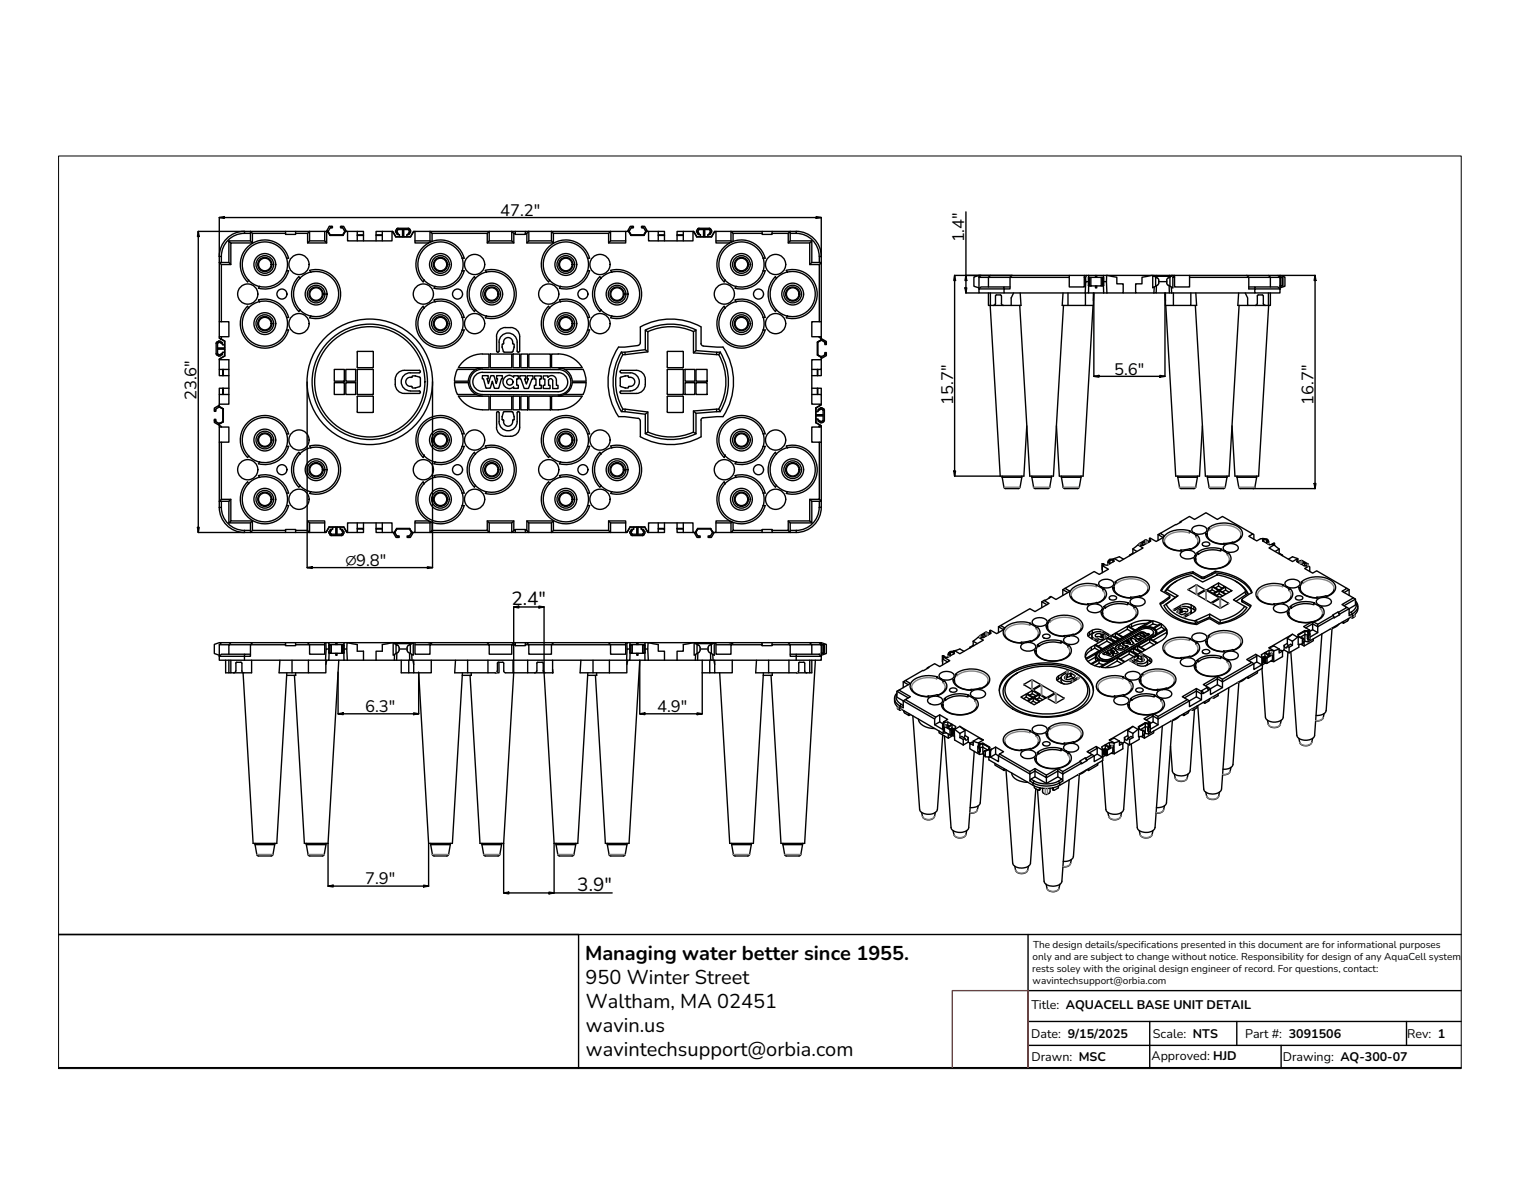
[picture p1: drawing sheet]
<svg xmlns="http://www.w3.org/2000/svg" width="279mm" height="216mm" viewBox="0 0 279 216" stroke-linecap="round" stroke-linejoin="round" font-family="sans-serif">
<defs><g id="words">
<g font-size="3.7">
<text x="107.3" y="176">Managing water better since 1955.</text>
<text x="107.4" y="180.4">950 Winter Street</text>
<text x="107.4" y="184.8">Waltham, MA 02451</text>
<text x="107.4" y="189.1">wavin.us</text>
<text x="107.4" y="193.5">wavintechsupport@orbia.com</text>
</g>
<g font-size="3.5">
<text x="93.8" y="110.9">2.4&quot;</text>
<text x="105.8" y="163.4">3.9&quot;</text>
</g>
<g font-size="3">
<text x="91.7" y="39.6">47.2&quot;</text>
<text x="176.8" y="44.4" transform="rotate(-90 176.8 44.4)">1.4&quot;</text>
<text x="204.3" y="68.7">5.6&quot;</text>
<text x="36.1" y="73.4" transform="rotate(-90 36.1 73.4)">23.6&quot;</text>
<text x="174.7" y="74.2" transform="rotate(-90 174.7 74.2)">15.7&quot;</text>
<text x="240.8" y="74.2" transform="rotate(-90 240.8 74.2)">16.7&quot;</text>
<text x="63.4" y="103.7">∅9.8&quot;</text>
<text x="66.9" y="130.5">6.3&quot;</text>
<text x="120.5" y="130.5">4.9&quot;</text>
<text x="66.9" y="162.1">7.9&quot;</text>
</g>
<g font-size="2.3">
<text x="189.1" y="184.9">Title: AQUACELL BASE UNIT DETAIL</text>
<text x="189.1" y="190.3">Date: 9/15/2025</text>
<text x="211.4" y="190.2">Scale: NTS</text>
<text x="228.3" y="190.2">Part #: 3091506</text>
<text x="258" y="190.3">Rev: 1</text>
<text x="189.1" y="194.4">Drawn: MSC</text>
<text x="211.1" y="194.2">Approved: HJD</text>
<text x="235.2" y="194.4">Drawing: AQ-300-07</text>
</g>
<g font-size="1.8">
<text x="189.4" y="173.8">The design details/specifications presented in this document are for informational purposes</text>
<text x="189.2" y="178.1">rests soley with the original design engineer of record. For questions, contact:</text>
<text x="189.3" y="176">only and are subject to change without notice. Responsibility for design of any AquaCell system</text>
<text x="189.3" y="180.3">wavintechsupport@orbia.com</text>
</g>
</g></defs>
<!-- layer: DEFAULT -->
<path d="M10.8 171.3h257.1M188.5 171.3v24.4M10.8 195.7h257.1M188.5 191.6h79.4M188.5 181.6h79.4M188.5 187.2h79.4M210.8 187.2v8.5M226.7 187.2v4.4M234.9 191.6v4.1M257.9 187.2v4.4" fill="none" stroke="#000" stroke-width=".25"/>
<!-- layer: Heath Edit -->
<path d="M10.8 171.3h95.3v24.5" fill="none" stroke="#000" stroke-width=".25"/>
<path d="M174.6 195.8v-14.2h13.9v14.2" fill="none" stroke="#f00" stroke-width=".25"/>
<!-- layer: 0 -->
<g fill="none" stroke="#000" stroke-width=".25">
<path d="M40.2 59v2.7M40.6 48.1v-1.1h-.4v12h.4M42 48.1h-1.8l.4 .4M42 44.1h3.9M42.3 44.5h4v-1.7h6.1v.2h1.8v-.2h2.2v1.7h3.5v-2.1h.2l.4 .8h2.4l.4-.8h.4v1.7h8.2v-1.7l.6 1h2.8l.6-1h.2v2.1h2.4l.7-.3v-1.4h10.1v1.7h4.9v-1.7h.3v.2h1.8v-.2h.3v1.7h4.9v-1.7h10.1v1.7h3.1v-2.1h.5l.5 .8h2.4l.4-.8h.4v1.7h8.1v-1.7l.7 1h2.8l.5-1h.3v2.1h2.4l.7-.3v-1.4h5.3v.2h1.8v-.2h3v1.7h3.9v4h1.8v10.5h-1.4v2.7h1.4v.1l.4 .3v.2l-.8 .4v2.4l.8 .4v.4h-1.8v8.2h1.8l-1.1 .7v2.7l.7 .3v.5h-1.4v2.7h1.4v10.5h-1.8v4h-3.9v1.7h-3v-.2h-1.8v.2h-5.3v-1.4l-.7-.3h-2.4v2.1h-.6l-.4-.7h-2.4l-.4 .7h-.5v-1.8h-8.1v1.8l-.7-1h-2.7l-.6 1h-.2v-2.1h-3.1v1.7h-10.1v-1.7h-4.9v1.7h-.3v-.2h-1.8v.2h-.3v-1.7h-4.9v1.7h-10.1v-1.4l-.7-.3h-2.4v2.1h-.6l-.4-.7h-2.4l-.4 .7h-.4v-1.8h-8.2v1.8l-.7-1h-2.7l-.6 1h-.2v-2.1h-3.1v1.7h-2.2v-.2h-1.8v.2h-6.1v-1.7h-4v-4h-1.7v-10.5h1.4v-2.7h-1.4l-.4-.4v-.2l.7-.4v-2.4l-.7-.4v-.4h1.8v-8.2l-1.8-.1 1-.6v-2.7l-.6-.4v-.4h1.4v-2.7h-1.4v-10.5h1.7zM42.3 44.5l-.3-.4v4l.3 .4M44.8 42.8a4.2 4.2 0 0 0-4.2 4.2M44.8 42.4a4.6 4.6 0 0 0-4.6 4.6M45.4 56.1a4.5 4.5 0 0 0 .9 7.1 4.5 4.5 0 0 0 6.6-2.7M45.4 56.1l.2 .3M45.6 56.4a4.2 4.2 0 0 1 6.9 1.8h.4M45.6 51.4l1.1 .8 .9 .3"/>
<path d="M45.6 56.4a4.1 4.1 0 0 0 .9 6.5 4.1 4.1 0 0 0 6-2.4M45.6 51.4l-.2 .3M45.6 56.4v.1M45.6 51.3v.1M45.9 42.8h-1.1v-.4h7.6v.4M46.3 42.8l-.4-.4v1.7l.4 .4M47.4 55a4.5 4.5 0 0 1 5.5 3.2M47.4 55l.2 .3M47.6 52.5l-.2 .3M47.6 55.3h.1M52.4 42.4h1.8M52.5 47.3a4.1 4.1 0 0 0-6-2.4 4.1 4.1 0 0 0-.9 6.4"/>
<path d="M52.5 47.3h.4M52.5 47.3l.2 .9-.2 1.4M52.5 58.2l.2 .9-.2 1.4M52.9 47.3a4.5 4.5 0 0 0-6.6-2.7 4.5 4.5 0 0 0-.9 7.1M52.9 49.6a4.5 4.5 0 0 1-5.5 3.2M52.9 49.6h-.4a4.1 4.1 0 0 1-4.9 2.9M54.8 50.7a4.5 4.5 0 0 0 0 6.4M54.8 50.7l.2 .3M55 56.8l1.1 .8 .9 .3M55 51a4.1 4.1 0 0 0 0 5.8M55 56.8l-.2 .3M55 51h.1"/>
<path d="M55 56.8h.1M56.4 44.5l.4-.4h2.7l.4 .4M56.4 42.8l.4-.4v1.7M57 49.9l-.9 .3-1.1 .8M57 49.9a4.1 4.1 0 0 1 5.1 4 4.1 4.1 0 0 1-5.1 4M57 49.9l-.2-.3a4.5 4.5 0 0 1 5.6 4.3 4.5 4.5 0 0 1-5.6 4.3l.2-.3M57 49.9h.1M57 57.9h.1M59.5 42.4h-5.3v.4M59.9 42.4l.5-.9h.3v.3h-.2l-.4 .6M59.9 42.4h-.4v1.7M60.1 42.4l.4 .8"/>
<path d="M60.1 42.4h.1M60.2 42.4l.3 .7h2.4l.3-.7M60.5 43h2.3M60.7 41.5h.2v.3h-.2M62.6 41.5h-.2v.3h.2M63.3 42.4l-.5-.6h-.2v-.3h.4l.5 .9M63.3 42.4h.1M63.3 42.4l-.4 .8M63.7 42.4h1.8v1.7M65.5 42.4h1.1v.8h-1.1M65.5 43h1.1M66.6 43.2v.9"/>
<path d="M68.9 43v.2h1.2M68.9 43.2v.9M70.1 42.4h-1.2v.6h1.2M71.9 42.4h-1.8v1.7M72 42.4l.5 1M72.7 42.1l-.2 .3 .3 .6h.3l-.3-.6M72.7 42.1h1.1M72.7 42v.1M72.7 42.4h.1M73 42.1l-.2 .3M73 41.8l-.3 .2M73 41.8h1.9"/>
<path d="M73.1 43h.1v.4M74.7 43h-.1v.4M74.8 42.1l.3 .3-.4 .6h.3l.3-.6-.1-.3h-1.2M74.8 41.8l.3 .2M75.1 42l.1 .1M75.9 42.4l-.6 1h-1.3v-1.3h-.2v1.3h-1.2M76.1 44.1h2.7l.2 .2M76.1 42.4h2.7v1.7M77.6 56.1a4.5 4.5 0 0 0 .9 7.1 4.5 4.5 0 0 0 6.6-2.7M77.6 56.1l.2 .3M77.8 56.4a4.2 4.2 0 0 1 6.9 1.8M77.8 51.4l1.1 .8 .8 .3"/>
<path d="M77.8 56.4a4.1 4.1 0 0 0 .9 6.5 4.1 4.1 0 0 0 6-2.4M77.8 56.4v.1M79.2 42.8l-.4-.4h15.7v.4M79.6 55a4.5 4.5 0 0 1 5.5 3.2h-.4l.2 .9-.2 1.4M79.6 55l.2 .3M79.8 52.5l-.2 .3M79.8 55.3h.1M84.7 47.3a4.1 4.1 0 0 0-6-2.4 4.1 4.1 0 0 0-.9 6.5l-.2 .3a4.5 4.5 0 0 1 .9-7.1 4.5 4.5 0 0 1 6.6 2.7M84.7 49.6a4.1 4.1 0 0 1-4.9 2.9M85.1 47.3h-.4l.2 1.4-.2 .9h.4a4.5 4.5 0 0 1-5.5 3.2M87.1 56.8l1.2 .8 .8 .3M87.2 51a4.2 4.2 0 0 0 0 5.8l-.2 .3"/>
<path d="M87.2 51l-.2-.3a4.5 4.5 0 0 0 0 6.4M87.2 51h.1M89 49.6a4.5 4.5 0 0 1 5.6 4.3 4.5 4.5 0 0 1-5.6 4.3M89 49.6l.2 .3M89.1 49.9l-.8 .3-1.2 .8M89.2 49.9a4.1 4.1 0 0 1 5.1 4 4.1 4.1 0 0 1-5.1 4M89.2 57.9l-.2 .3M89.2 49.9h.1M89.2 57.9h.1M89.3 44.5l.4-.4h4.1l.4 .4M89.3 42.8l.4-.4v1.7M94.2 42.8l-.4-.4v1.7"/>
<path d="M94.5 42.4h1.8M96.6 44.5l.4-.4h4.1l.4 .4M97 42.4h-.7v.4M97 42.4h17.7M97 42.4l-.4 .4M97 42.4v1.7M100.6 56.1a4.5 4.5 0 0 0 .9 7.1 4.5 4.5 0 0 0 6.6-2.7M100.6 56.1l.2 .3M100.7 51.4l1.2 .8 .8 .3M100.7 56.4a4.1 4.1 0 0 0 2.1 6.9 4.1 4.1 0 0 0 4.9-5.1M100.8 51.4l-.2 .3M100.8 56.4v.1"/>
<path d="M100.8 51.3v.1M101.5 42.8l-.4-.4v1.7M102.6 55a4.5 4.5 0 0 1 5.5 3.2M102.6 55l.2 .3M102.7 55.3l-.8 .3-1.2 .8M102.7 55.3a4.1 4.1 0 0 1 5 2.9M102.8 55.3h.1M107.7 49.6a4.1 4.1 0 0 1-5 2.9l-.1 .3M107.7 47.3a4.1 4.1 0 0 0-6-2.4 4.1 4.1 0 0 0-1 6.4M107.7 58.2h.4M107.7 49.6h.4M108.1 49.6a4.5 4.5 0 0 1-5.5 3.2"/>
<path d="M108.1 47.3a4.5 4.5 0 0 0-6.6-2.7 4.5 4.5 0 0 0-.9 7.1M108.1 47.3h-.4l.2 .9-.2 1.4M110 50.7a4.5 4.5 0 0 0 0 6.4M110 50.7l.2 .3M110.1 56.8l1.2 .8 .8 .3M110.1 51a4.1 4.1 0 0 0 0 5.8M110.2 56.8l-.2 .3M110.2 51h.1M110.2 56.8h.1M111.6 42.8l.3-.4v1.7M112.1 49.9l-.8 .3-1.2 .8M112.1 49.9a4.1 4.1 0 0 1 5.2 4 4.1 4.1 0 0 1-5.2 4"/>
<path d="M112.1 49.9l-.1-.3a4.5 4.5 0 0 1 5.6 4.3 4.5 4.5 0 0 1-5.6 4.3l.1-.3M112.1 49.9h.1M112.2 57.9h-.1M114.7 44.1h-2.8l-.3 .4M115 42.4l.6-.9h.3v.3h-.2l-.4 .6M115.2 42.4l.5 .8M115.3 42.4h.1M115.3 42.4l.4 .7h2.3l.4-.7M115.7 43h2.3M115.9 41.5h.2v.3h-.2M117.8 41.5h-.2v.3h.2M118.4 42.4l-.4-.6h-.2v-.3h.4l.5 .9"/>
<path d="M118.4 42.4h.1M118.5 42.4l-.4 .8M118.5 42.4h.1M118.9 42.4h1.8v1.7M120.7 43h1.1v.2M120.7 42.4h1.1v.6M120.7 43.2h1.1M121.8 43.2v.9M124.1 43v.2h1.2M124.1 43.2v.9M125.3 42.4h-1.2v.6h1.2M127 42.4h-1.7v1.7"/>
<path d="M127.2 42.4l.5 1M127.9 42.1l-.2 .3 .3 .6h.3l-.3-.6M127.9 42.1h1.1M127.9 42v.1M127.9 42.4h.1M128.1 42.1l-.1 .3M128.1 41.8l-.2 .2M128.2 41.8h1.8M128.3 43h.1v.4M128.5 59.9a11.5 11.5 0 0 0-11.1 0v3l-.2 .3-.2 .1M128.5 59.9v3.1l.2 .3 .2 .1M129.9 43h-.1v.4"/>
<path d="M130 42.1l.2 .3-.3 .6h.3l.3-.6-.1-.3h-1.2M130 41.8l.3 .2M130.3 42l.1 .1M131 42.4l-.5 1h-1.3v-1.3h-.2v1.3h-1.2M131.3 44.1h2.7l.2 .2M131.3 42.4h2.7v1.7M132.8 56.1a4.5 4.5 0 0 0 .9 7.1 4.5 4.5 0 0 0 6.6-2.7M132.8 56.1l.2 .3M132.9 56.4a4.2 4.2 0 0 1 7 1.8M132.9 51.4l1.2 .8 .8 .3M132.9 56.4a4.1 4.1 0 0 0 1 6.5 4.1 4.1 0 0 0 6-2.4M133 56.4v.1"/>
<path d="M134.4 42.8l-.4-.4h5.7v.4M134.8 55a4.5 4.5 0 0 1 5.5 3.2h-.4l.2 .9-.2 1.4M134.8 55l.2 .3M134.9 52.5l-.1 .3M135 52.5h-.1M139.7 42.4h1.8M139.9 47.3a4.1 4.1 0 0 0-6.1-2.4 4.1 4.1 0 0 0-.8 6.5l-.2 .3a4.5 4.5 0 0 1 .9-7.1 4.5 4.5 0 0 1 6.6 2.7M139.9 49.6a4.1 4.1 0 0 1-5 2.9M140.3 47.3h-.4l.2 1.4-.2 .9h.4a4.5 4.5 0 0 1-5.5 3.2M141.5 42.8v-.4h3.4l-.4 .4M142.3 56.8l1.2 .8 .8 .3M142.3 51a4.2 4.2 0 0 0 .1 5.8l-.2 .3"/>
<path d="M142.4 51l-.2-.3a4.5 4.5 0 0 0 0 6.4M142.4 51h.1M144.1 49.6a4.5 4.5 0 0 1 5.7 4.3 4.5 4.5 0 0 1-5.7 4.3M144.2 49.6l.1 .3M144.3 49.9l-.8 .3-1.2 .8M144.3 49.9a4.1 4.1 0 0 1 5.2 4 4.1 4.1 0 0 1-5.2 4M144.3 57.9l-.1 .3M144.3 49.9h.1M144.4 57.9h-.1M144.9 42.8h1.1M146 42.8a4.2 4.2 0 0 1 4.2 4.2M146 42.4a4.6 4.6 0 0 1 4.6 4.6"/>
<path d="M146 42.8v-.4h-1.1v1.7M148.4 44.5l.4-.4v4M148.8 44.1h-3.9l-.4 .4M150.2 48.5l.4-.4v10.9h-.4M150.2 48.1v-1.1h.4v1.1h-1.8l-.4 .4M150.6 59v2.7M179.5 50.5l-1 .3v1.7l1 .3M179.8 50.5h-.3v.3l.3-.3h1.8M181.2 53.7v2.3h.4M181.5 56l1.9 31.3h4.3l.5-9.2M181.6 53.7v2.3h.5M182.1 56h.4"/>
<path d="M182.5 55.8v.2h1.5M182.5 55.6v-1.4l.2-.1h.8l.1 1.5M182.5 55.6l-.2 .3-.2 .1M183.6 55.6l.2 .3 .2 .1M184.1 52.6h1.1M185.2 50.8h10.8v1.8h2.8v-1.8h.2l.1 .8M185.2 50.8v2.2h-1.1v.7h14.9M185.2 50.8h-4v1.8M185.5 50.5h10.5v.3M185.5 50.5h-3.9l-.4 .3h-1.7v2.2l.3-.4h4.3v.4h-4.6v.7h4.6M185.5 50.5l-.3 .3M185.8 53.7l-.4 .9v1.4"/>
<path d="M187 56l1.8 31.3h4.3l1.9-31.3M187 53.7l.2 2.3h-3.2M194.9 53.7l-.2 2.3h1.1M195.8 53.7v2.3M196 50.5h2.8M199 53.7v2.3h-3.2M199.2 50.5h-.4v.3M199.5 52.3h.1M199.5 51.6h-.4l-.1 2.1M199.5 50.9v1.4M199.6 50.9h-.1M199.6 53.7h3.3"/>
<path d="M199.6 52.4v1.3h-.6M199.6 50.5h-.4l-.2 .3M199.6 50.5h1.2M199.6 50.5v.4M199.8 50.8l-.2 .1v1.5h.2M200 50.8h1.9v1.6h-1.9zM200 50.8h-.2v1.6h.2M200.4 56l-1.8 31.3h-4.4l-.5-9.2M200.5 53.7v2.3h-1.5M200.5 53.7v1.4M200.8 52.4v.4h.3v-.4M200.8 50.8v-.3h.3v.3"/>
<path d="M201.1 50.5h1.2M201.9 50.8h.2v1.6h-.2M202.1 50.8l.2 .1v1.5h-.2M202.3 51.6h.5M202.9 50.5h-.6v3.2M202.9 50.5v3.2M202.9 50.5l1.9 .3v1.2h1.1v1.7h-3M203 50.5h8.1M205.9 53.7h2.3M211.5 50.5h.5v.1h2.3l.1-.1M211.6 50.6h.4v.3M211.6 52.6l-.1 1.1"/>
<path d="M211.9 50.8l-.6-.3v2.3l.6-.3M212 53.7h2.4M212 50.5h3M212 52.4v1.3h-.5M212.4 51.4l-.1-.3-.4-.3v1.7M212.4 51.4v.6l-.5 .5M212.4 51.6h1.5M213.6 53.7l.1 1.4M213.7 53.7v2.3h1.4M213.7 56l1.8 31.3h4.4l.5-9.2M213.9 51.4v.6l.6 .5M214.3 52.4l.1 1.3h.4"/>
<path d="M214.5 50.8l.7-.3-.2 .3v2l-.5-.3zM214.5 50.8l-.5 .3-.1 .3M214.7 52.6l.1 1.1M214.8 50.6h-.5v.3M214.8 50.6l-3.7-.1-1.7 .3v1.2h-1.2v1.7h3.3M214.8 53.7h15.2M214.8 50.5v.1M215 50.8h.3v1.8h2.8v-1.8h10.8v2.2h1.1v-.4h4.3l.4 .4M215.1 53.7v2.3M215.2 50.5h.1v.3M215.3 50.5h2.8M218.3 53.7v2.3h-3.2"/>
<path d="M219.1 56l1.9 31.3h4.3l1.9-31.3M219.2 53.7l.2 2.3h-1.1M227.1 53.7l-.2 2.3h1.8M228.3 53.7l.4 .9v1.4h3v-.2M228.6 50.5h-10.5v.3M228.6 50.5l.3 .3h4v1.8M228.6 50.5h3.9l.4 .3h1.8v2.2M228.9 52.6h1.1M230 53h4.7v.7h-4.7zM230.5 55.6l-.2 .3-.2 .1M230.7 54.1l-.2 .1v1.4M230.7 54.1h.8l.1 1.5"/>
<path d="M231.6 55.6l.2 .3 .2 .1M231.7 56h.8M232.5 50.5h1.8l.4 .3v-.3h-.4M232.5 53.7v2.3M232.6 56l-1.9 31.3h-4.3l-.5-9.2M232.9 53.7v2.3h-.4M234.7 50.9h.1v1.5l-.1-.1M234.7 50.5l.9 .3v1.7l-.9 .3M234.7 50.7l.3 .1M234.8 50.9l.3-.1v1.6h-.3M235 52.4l-.3 .1M235.1 50.8h.1v1.6h-.1"/>
<path d="M39.3 75.2v.2h.3v-.2M39.3 77.1v-.3h.3v.3M39.6 64.8l.2 .3M39.6 62.9v1.9M39.8 62.7l-.2 .2M39.8 65.1h.1M39.9 64.8v.1M39.9 62.9v.9M39.9 64v1.1M39.9 65.1l.2 .1M39.9 62.6l-.1 .1M39.9 62.9h.1"/>
<path d="M39.9 64.9l.3 .1M40 65.2h.3M40.2 62.7h.1M40.2 62.7l-.3 .2M40.2 65.9v1.8h1.8M40.2 74.3l-.9 .5v.4h.3v-.2l.6-.5M40.2 77.6l.7-.3-.7 .4M40.2 74.5l.7 .4-.7-.3M40.2 74.5h.1M40.2 77.7h.1M40.2 67.7v1.1h.6M40.2 78.3v2.7"/>
<path d="M40.2 77.7l-.6-.4v-.2h-.3v.3l.9 .5v.4h.4M40.2 65l.6-.3v.3l-.4 .2M40.2 62.7l.6 .4v-.3l-.6-.3-.3 .1v.3M40.6 62.1l-.4-.2 1 .6M40.6 61.7h-.4v.2M40.8 63.1v.1h.4M40.8 72.3v-1.1h.1v1.1M40.8 67.7v1.1h.1v-1.1M40.8 71.2h-.6v1.1M40.9 75v2.3M40.9 74.9v2.4M40.9 68.8h1.1"/>
<path d="M40.9 71.2h1.1M41.2 62.5v1.3M41.2 64v1.2M41.2 64.6h-.4v.1M41.2 65.2l-1 .6M41.2 63.8h-1.3v.2h1.3M42 72.3h-1.8v1.8M52.5 79.5a4.1 4.1 0 0 0-6-2.4 4.1 4.1 0 0 0-.9 6.4M52.5 79.5h.4M52.5 60.5h.4M52.5 79.5l.2 .9-.2 1.4M52.9 79.5a4.5 4.5 0 0 0-6.6-2.7 4.5 4.5 0 0 0-.9 7"/>
<path d="M61.3 67.7h1.8v2.2h-1.8zM61.3 70.1h1.8v2.2h-1.8zM63.4 67.7h1.8v2.2h-1.8zM63.4 70.1h1.8v2.2h-1.8zM65.5 72.7l.1-.1h2.7l.1 .1M65.5 72.2l.1 .1h2.7l.1-.1M65.5 72.7v2.8l.1 .1h2.8v-2.9M65.5 72.2v-4.5h2.8l.1 .1v4.4M65.5 64.4h2.9v2.9h-2.9zM75.2 71.7h1.7M75.5 70.8l.1 .3h.5M75.5 69.2a.86 .86 0 0 0-1.1 .8 .86 .86 0 0 0 1.1 .8"/>
<path d="M76.2 68.9h-.6l-.1 .3M76.2 68.9l.7 .2M76.9 71.6l.2 .2M76.9 69.1l.2 .2M76.9 70.9l-.8 .2M77.1 70.7l-.2 .2M77.1 68.1l-.2-.2h-2.8a1.66 1.66 0 0 0-1.6 1.6 1.97 1.97 0 0 0 1.2 2.5l3.2 .1 .2-.2M77.1 68.1l-.2 .2a2.95 2.95 0 0 0-2.9 .5 1.66 1.66 0 0 0-.3 1.8 1.66 1.66 0 0 0 1.5 1M77.1 68.1h.1M77.1 69.3v1.4M77.1 71.8v.1M83.3 70.1h2.6a2.59 2.59 0 0 0 1.4 2.2h-3.4l-.5-1.3z"/>
<path d="M83.9 67.7h3.4a2.51 2.51 0 0 0-1.4 2.2l-2.6-.1 .1-.9zM84.7 79.5a4.1 4.1 0 0 0-6-2.4 4.1 4.1 0 0 0-.9 6.4M84.7 79.5h.4a4.5 4.5 0 0 0-6.6-2.7 4.5 4.5 0 0 0-.9 7M84.7 60.5h.4M84.7 79.5l.2 1.4-.2 .9h.4a4.5 4.5 0 0 1-5.5 3.2M87.3 72.3l.2 .1a4 4 0 0 0 2.1 .2v2.5h-1.2M88.4 64.9a5.1 5.1 0 0 0-4.4 2.5h4.4M88.4 67.7a2.32 2.32 0 0 0-2.3 2.3 2.32 2.32 0 0 0 2.3 2.3M88.4 67.7h13.9a2.32 2.32 0 0 1 2.4 2.4 2.32 2.32 0 0 1-2.4 2.3l-13.9-.1M88.4 64.9h1.2v2.5h-1.2l-1.1 .3M88.4 72.6h-4.4a5.1 5.1 0 0 0 4.4 2.5M88.4 68.8h1.1v.6h-.2l.2 .9 .5-1.5h.6l.4 1.5 .2-.9h-.2v-.6h1.1v.6h-.2l-.5 1.8h-.8l-.3-1.3-.4 1.3h-.8l-.5-1.8h-.2z"/>
<path d="M89.9 64.9h3.9v2.5h-3.9zM89.9 72.6h3.9v2.5h-3.9zM91 78.3a1.66 1.66 0 0 0 1.7 1.7 2.18 2.18 0 0 0 2.4-.9l.2-.8M91.2 75.5l-.2 .1v2.7M91.2 75.5l.3 .1M91.5 64.4l-.3 .2M91.5 62.7a1.66 1.66 0 0 1 1.7-1.7 1.66 1.66 0 0 1 1.6 1.7v1.7l.3 .2M91.5 62.7v1.7M91.5 75.6v1.7M92.1 63.6l.2 .8M92.3 63l-.2 .1v.5M92.3 75.6l.2-.1h1.3l.2 .1"/>
<path d="M92.3 64.4l.2 .1 1.4 .1 .1-.2M92.3 75.6l-.2 1.3 .2 .1v.3M92.3 62.7a.87 .87 0 0 1 1-.8 .87 .87 0 0 1 .7 1.1h.1M92.3 62.7l-.1 .3M93.4 68.8a1.19 1.19 0 0 0-1.1 1.6 1.19 1.19 0 0 0 1.8 .5l.1 .3h.8v-.6h-.3v-1.2h.3v-.5h-.8v.2l-.8-.3M94 75.6l.3 .7M94.1 72.6h1.2v2.5h-1.2zM94.1 64.9h1.2v2.5h-1.2zM94.1 63l.2 .1v.5M94.3 76.3l-.1 .6-.2 .1a.87 .87 0 0 1-.7 1.1 .87 .87 0 0 1-1-.8M94.3 63.6h.1M94.3 63.6l-.3 .8"/>
<path d="M95.1 75.5l.2 .1M95.1 75.5l-.3 .1a2.99 2.99 0 0 1-.5 2.9 1.66 1.66 0 0 1-1.8 .3 1.66 1.66 0 0 1-1-1.5M95.3 64.4l-.2 .1M95.3 64.4v-2.7a1.63 1.63 0 0 0-1.7-1.7 1.96 1.96 0 0 0-2.5 1.2l-.1 3.2 .2 .1M95.3 75.6v2.7M95.3 68.9h1.1v.6h-.2l.3 .9 .3-.9h-.1v-.6h1v.6h-.2l-.6 1.7h-.8l-.6-1.8h-.2zM95.5 72.6h1.2v2.5h-1.2zM95.5 64.9h1.2v2.5h-1.2zM97 72.6h3.9v2.5h-3.9zM97 64.9h3.9v2.5h-3.9zM98 68.9h1.2v.6h-.3v1.1h.3v.6h-1.2v-.6h.3v-1.1h-.3zM99.6 68.9h.9v.2a.88 .88 0 0 1 .9-.2 .88 .88 0 0 1 .6 .8v.9h.3v.6h-1v-1.4a.38 .38 0 0 0-.4-.4 .38 .38 0 0 0-.3 .4v.8h.2v.6h-1.2v-.6h.3v-1.1h-.3z"/>
<path d="M102.3 64.9a5.1 5.1 0 0 1 4.4 2.5h-4.4l1.2 .3M102.3 68.3a1.75 1.75 0 0 1 1.8 1.8 1.75 1.75 0 0 1-1.8 1.7l-13.9-.1a1.75 1.75 0 0 1-1.7-1.7 1.75 1.75 0 0 1 1.7-1.8l13.9 .1M102.3 72.6h-1.2v2.5h1.2M102.3 64.9h-1.2v2.5h1.2M103.5 72.3l-1.2 .3h4.4a5.1 5.1 0 0 1-4.4 2.5M103.5 67.7h3.4l.4 1.2 .1 1-2.5-.1a2.53 2.53 0 0 0-1.4-2.1zM104.9 70.1h2.5l-.2 1.3-.3 .9h-3.4a2.57 2.57 0 0 0 1.4-2.2zM107.7 79.5h.4M107.7 60.5h.4M108.1 79.5a4.5 4.5 0 0 0-6.6-2.7 4.5 4.5 0 0 0-.9 7M113.4 63.6a11.5 11.5 0 0 0 0 12.8M113.4 76.4h1.1l2.5 .3"/>
<path d="M113.8 69.1l-.1 1.6 .1 .2M113.8 70.9l.9 .2M113.9 71.6l-.2 .3M113.9 71.7h1.7M113.9 64.5a10.6 10.6 0 0 0 0 10.9M114.2 75l4.6 .5v3.7l-.5 .3v-3.6l.5-.4M114.2 75l-.3 .5h.7M114.2 65l-.3-.4h.7v.4M114.2 65a10.1 10.1 0 0 0 0 10M114.6 75v.5l3.7 .4M114.6 68.9l-.8 .2M114.6 68.9h.5l.1 .2a.89 .89 0 0 1 1.2 .9 .89 .89 0 0 1-1.2 .8l-.1 .3h-.4"/>
<path d="M115.5 71.6a1.65 1.65 0 0 0 1.7-1.6 1.65 1.65 0 0 0-1.6-1.7h-1.7l-.2-.2 .2-.2h2.7a1.66 1.66 0 0 1 1.7 1.6 1.97 1.97 0 0 1-1.2 2.5l-3.2 .1-.2-.2M117 76.7h.2l.2 .4M117 63.3l-3.6 .3M118.3 79.5a10.6 10.6 0 0 0 9.3 0M118.3 64.1v-3.6l.5 .3v3.7l-4.6 .5M118.8 79.2a10.1 10.1 0 0 0 8.3 0M118.8 64.5l-.5-.4-3.7 .5M122.3 72.2l2.9 .1 .1-.1M122.3 72.7l.1-.1h2.8l.1 .1M122.3 72.2l.1-4.5h2.8l.1 .1v4.4M122.3 72.7l.1 2.9h2.8l.1-2.9M122.4 64.4h2.8v2.9h-2.8z"/>
<path d="M125.6 70.1h1.8v2.2h-1.8zM125.6 67.7h1.8v2.2h-1.8zM127.1 60.8a10.1 10.1 0 0 0-8.3 0M127.1 60.8v3.9l4.7 .3M127.1 75.3l.5 .4v3.8l-.5-.3M127.1 60.8l.5-.3v3.8M127.6 60.5a10.6 10.6 0 0 0-9.3 0M127.6 67.7h2v2.2h-2zM127.6 70.1h2v2.2h-2zM128.9 76.6l-.3 .2-.1 .2v3.1a11.5 11.5 0 0 1-11.1-.1v-2.9M129 63.4l3.5 .2a11.5 11.5 0 0 1 .1 12.8l-3.6 .2M131.4 75v.5h.6l-.2-.5"/>
<path d="M131.4 64.6l-3.8-.3-.5 .4M131.4 75.5l-3.8 .2M131.8 65a10.1 10.1 0 0 1 0 10M131.8 75l-4.7 .3v3.9M132 64.5a10.6 10.6 0 0 1 0 10.9M132 64.6h-.6v.4M132 64.6l-.2 .4M139.9 79.5a4.1 4.1 0 0 0-6-2.4 4.1 4.1 0 0 0-1 6.4M139.9 79.5h.4a4.5 4.5 0 0 0-6.6-2.7 4.5 4.5 0 0 0-.9 7M139.9 60.5h.4M139.9 79.5l.2 1.4-.2 .9h.4a4.5 4.5 0 0 1-5.5 3.2M148.8 72.3h1.8v1.8"/>
<path d="M148.8 68.8h1M148.8 71.2h1M149.5 76h1.4v.2h-1.4M149.6 76.8h.4v.1M149.6 76.2v.6M149.6 76.8l-.1 .7M149.6 77.4l1 .7M149.6 74.8v1.2M149.8 62.7v2.4M149.8 67.7v1.1l.1-1.1M149.8 72.3v-1.1l.1 1.1M149.9 71.2h.7v1.1"/>
<path d="M149.9 62.7v2.3M150 75.3v.2h-.4M150.2 61.7h.4v.4l.9 .5v.3h-.3v-.2l-.6-.4M150.2 77.8l.4 .3v.2h-.4M150.5 75h.1M150.5 77.3h.1M150.6 65.5l-.1-.1 .7-.4v-.2h.3v.4l-.9 .5M150.6 74.2l-1.1 .6M150.6 65.9v1.8h-1.8M150.6 62.3l-.7 .4 .7-.3M150.6 65.4l-.7-.3 .7 .4M150.6 65.5h.1"/>
<path d="M150.6 62.3h.1M150.6 67.7v1.1h-.7M150.6 78.3v2.7M150.6 75l.3 .2M150.9 74.9l-.5-.1-.4 .2v.3l.5-.3M150.9 77.1v.3l-.3 .1-.6-.3v-.3l.5 .4M150.9 74.9v1.1M150.9 76.2v.9M150.9 74.9h.1M150.9 77.1l-.3 .2M151 74.9l.1 .3v1.9l-.1 .2M151 77.3l-.1 .1"/>
<path d="M151.2 62.9v.3h.3v-.3M151.2 64.8v-.2h.3v.2M40.2 93a4.6 4.6 0 0 0 4.6 4.6M40.2 93h.4M40.6 93a4.2 4.2 0 0 0 4.2 4.2M40.6 91.5l-.4 .4h1.8M40.6 81h-.4v12M40.6 91.9v1.1M42.3 95.5l-.3 .3h3.9M42.3 91.5l-.3 .4v3.9M44.8 97.2h1.1M45.4 88.3a4.5 4.5 0 0 0 .9 7.1 4.5 4.5 0 0 0 6.6-2.7"/>
<path d="M45.4 88.3l.2 .3M45.6 83.5l1.1 .9 .9 .3M45.6 88.6a4.1 4.1 0 0 0 .9 6.5 4.1 4.1 0 0 0 6-2.4h.4M45.6 83.5l-.2 .4M45.6 83.5h.1M45.6 88.6v.1M46.3 97.2l-.4 .4h6.5v-.4M46.3 95.5l-.4 .3v1.8h-1.1v-.4M47.6 87.5l-.9 .3-1.1 .8M47.6 87.5a4.1 4.1 0 0 1 4.9 2.9M47.6 87.5l-.2-.3a4.5 4.5 0 0 1 5.5 3.2M47.6 84.7l-.2 .3"/>
<path d="M47.6 87.5h.1M47.6 84.7h.1M52.4 97.6h1.8M52.5 90.4h.4M52.5 90.4l.2 .9-.2 1.4M52.9 81.8a4.5 4.5 0 0 1-5.5 3.2M52.9 81.8h-.4a4.1 4.1 0 0 1-4.9 2.9M54.2 97.2v.4h2.6l-.4-.4M54.8 82.9a4.5 4.5 0 0 0 0 6.4M54.8 82.9l.2 .3M55 89l1.1 .8 .9 .3M55 83.2a4.1 4.1 0 0 0 0 5.8"/>
<path d="M55 89l-.2 .3M55 83.2h.1M55 89h.1M56.4 95.5l.4 .3v1.8h2.7M56.8 95.8h2.7M57 82.1l-.9 .3-1.1 .8M57 82.1a4.1 4.1 0 0 1 5.1 4 4.1 4.1 0 0 1-5.1 4M57 82.1l-.2-.4a4.5 4.5 0 0 1 5.6 4.4 4.5 4.5 0 0 1-5.6 4.3l.2-.3M57 90.1h.1M60.3 96.6l-.6 1M60.4 96.6h1.2M60.4 97.9l.1 .1"/>
<path d="M60.5 98l.2 .2h1.9M60.5 97.6l.2 .3M60.5 97.6l.4-.6h-.3l-.3 .6 .1 .3h.3M60.7 97.9h.9M61 96.6v.4h-.1M61.6 96.6v1.3h.2v-1.3M61.8 96.6h1.2M61.8 97.9h1.1M62.3 96.6v.4h.2M62.8 97.6l-.2 .3M62.9 97.9l-.3 .3M63 96.6l.6 1"/>
<path d="M63 97.4l-.2-.4h-.3l.3 .6M63 97.7l-.1 .2M63 97.4v.3M65.5 95.8v1.8h-1.8M65.5 97h1.1v.6h-1.1M65.5 96.9h1.1v.1M66.6 95.8v1.1M68.9 95.8v1.1M70.1 95.8v1.8h1.8M70.1 97h-1.2v.6h1.2M70.1 96.9h-1.2v.1M72.3 97.6l.5 .6h.1v.3h-.3l-.5-.9"/>
<path d="M72.3 97.6h.1M72.4 97.6l.3-.7h2.4l.3 .7M72.7 96.9l-.4 .7M72.8 96.9h2.3M72.9 98.2h.3v.3h-.3M74.9 98.2h-.3v.3h.3M75.1 96.9l.4 .7M75.5 97.6h.1M75.5 97.6l-.4 .6h-.2v.3h.3l.6-.9M76.1 95.8h2.7M77.8 83.5l1.1 .9 .8 .3M77.8 88.6a4.1 4.1 0 0 0 .9 6.5 4.1 4.1 0 0 0 6-2.4"/>
<path d="M77.8 88.6l-.2-.3a4.5 4.5 0 0 0 .9 7.1 4.5 4.5 0 0 0 6.6-2.7h-.4l.2-1-.2-1.3M77.8 83.5h.1M77.8 83.5l-.2 .4M77.8 88.6v.1M79 95.7l-.2 .1v1.8h-2.7M79.7 87.5l-.8 .3-1.1 .8M79.8 87.5a4.1 4.1 0 0 1 4.9 2.9M79.8 87.5l-.2-.3a4.5 4.5 0 0 1 5.5 3.2M79.8 84.7l-.2 .3M79.8 84.7h.1M79.8 87.5h.1M84.7 81.8a4.1 4.1 0 0 1-4.9 2.9"/>
<path d="M84.7 90.4h.4M87.1 89l1.2 .8 .8 .3M87.2 83.2a4.1 4.1 0 0 0 0 5.8M87.2 83.2l-.2-.3a4.5 4.5 0 0 0 0 6.4l.2-.3M87.2 83.2h.1M87.2 89h.1M89 81.7a4.5 4.5 0 0 1 5.6 4.4 4.5 4.5 0 0 1-5.6 4.3M89 81.8l.2 .3M89.1 82.1l-.8 .3-1.2 .8M89.2 82.1a4.1 4.1 0 0 1 5.1 4 4.1 4.1 0 0 1-5.1 4M89.2 90.1l-.2 .3M89.2 82.1h.1"/>
<path d="M89.2 90.1h.1M89.3 95.5l.4 .3v1.8l-.4-.4M89.7 95.8h4.1M94.2 97.2l-.4 .4h.7v-.4M94.2 95.5l-.4 .3v1.8h-15l.4-.4M94.5 97.6h1.8M96.3 97.2v.4h.7l-.4-.4M96.6 95.5l.4 .3v1.8h4.1v-1.8l.4-.3M97 95.8h4.1M100.6 88.3a4.5 4.5 0 0 0 .9 7.1 4.5 4.5 0 0 0 6.6-2.7M100.6 88.3l.2 .3M100.7 83.5l1.2 .9 .8 .3"/>
<path d="M100.7 88.6a4.1 4.1 0 0 0 1 6.5 4.1 4.1 0 0 0 6-2.4M100.8 83.5l-.2 .4M100.8 83.5h.1M100.8 88.6v.1M101.5 97.2l-.4 .4h10.8l-.3-.4M102.7 87.5l-.8 .3-1.2 .8M102.7 87.5a4.2 4.2 0 0 1 5 5.2M102.8 87.5l-.2-.3a4.5 4.5 0 0 1 5.5 3.2M102.8 84.7l-.2 .3M102.8 87.5h.1M102.8 84.7h.1M107.7 81.8a4.1 4.1 0 0 1-5 2.9"/>
<path d="M107.7 90.4h.4M107.7 92.7h.4M107.7 81.8h.4M107.7 81.8a4.1 4.1 0 0 0-4.9-5.2 4.1 4.1 0 0 0-2.1 6.9M108.1 81.8a4.5 4.5 0 0 1-5.5 3.2M110 82.9a4.5 4.5 0 0 0 0 6.4M110 82.9l.2 .3M110.1 89l1.2 .8 .8 .3M110.1 83.2a4.1 4.1 0 0 0 0 5.8M110.2 89l-.2 .3M110.2 83.2h.1M110.2 89h.1"/>
<path d="M111.6 95.5l.3 .3v1.8h2.8M111.9 95.8h2.8M112.1 82.1l-.8 .3-1.2 .8M112.1 82.1a4.1 4.1 0 0 1 5.2 4 4.1 4.1 0 0 1-5.2 4M112.1 82.1l-.1-.4a4.5 4.5 0 0 1 5.6 4.4 4.5 4.5 0 0 1-5.6 4.3l.1-.3M112.2 90.1h-.1M115.5 96.6l-.6 1M115.5 96.6h1.2M115.6 97.9l.1 .1M115.7 98l.2 .2h1.9M115.7 97.6l.2 .3M115.7 97.6l.3-.6h-.2l-.3 .6 .1 .3h.3"/>
<path d="M115.9 97.9h.8M116.2 96.6v.4h-.2M116.7 96.6v1.3h.3v-1.3M117 96.6h1.2M117 97.9h1.1M117.5 96.6v.4h.2M118 97.6l-.2 .3M118 97.6l-.3-.6h.2l.3 .4-.1 .5M118.1 97.9l-.3 .3M118.2 96.6l.6 1M120.7 95.8v1.8h-1.8M120.7 97h1.1v.6h-1.1"/>
<path d="M120.7 96.9h1.1v.1M121.8 95.8v1.1M124.1 96.9v.1h1.2M124.1 97v.6h1.2M124.1 96.9h1.2M124.1 95.8v1.1M125.3 95.8v1.8h1.7M127.3 97.6l.5 .9h.3v-.3h-.2l-.4-.6M127.5 97.6h.1M127.6 97.6l.3-.7h2.4l.3 .7M127.9 96.9l-.4 .7M127.9 96.9h2.3"/>
<path d="M128.1 98.2h.3v.3h-.3M130.1 98.2h-.3v.3h.3M130.3 96.9l.4 .7M130.7 97.6h.1M130.7 97.6l-.5 .6h-.1v.3h.3l.5-.9M131.3 95.8h2.7M132.9 83.5l1.2 .9 .8 .3M132.9 88.6a4.1 4.1 0 0 0 1 6.5 4.1 4.1 0 0 0 6-2.4M133 88.6l-.2-.3a4.5 4.5 0 0 0 .9 7.1 4.5 4.5 0 0 0 6.6-2.7h-.4l.2-1-.2-1.3M133 83.5h.1M133 83.5l-.2 .4M133 88.6v.1"/>
<path d="M134.2 95.7l-.2 .1v1.8h-2.7M134.4 97.2l-.4 .4h5.7v-.4M134.8 87.2a4.5 4.5 0 0 1 5.5 3.2M134.8 87.2l.1 .3M134.9 87.5l-.8 .3-1.2 .8M134.9 87.5a4.1 4.1 0 0 1 5 2.9M134.9 84.7l-.1 .3M134.9 87.5h.1M135 84.7h-.1M139.7 97.6h1.8M139.9 81.8a4.1 4.1 0 0 1-5 2.9M139.9 90.4h.4"/>
<path d="M141.5 97.2v.4h3.4l-.4-.4M142.3 89l1.2 .8 .8 .3M142.3 83.2a4.1 4.1 0 0 0 0 5.8M142.4 83.2l-.2-.3a4.5 4.5 0 0 0 0 6.4l.2-.3M142.4 83.2h.1M142.4 89h.1M144.1 81.7a4.5 4.5 0 0 1 5.7 4.4 4.5 4.5 0 0 1-5.7 4.3M144.2 81.8l.1 .3M144.3 82.1l-.8 .3-1.2 .8M144.3 82.1a4.1 4.1 0 0 1 5.2 4 4.1 4.1 0 0 1-5.2 4M144.3 90.1l-.1 .3M144.3 82.1h.1"/>
<path d="M144.4 90.1h-.1M144.5 95.5l.4 .3v1.8h1.1M144.9 95.8h3.9M144.9 97.2h1.1M146 97.2v.4M148.4 91.5l.4 .4v3.9l-.4-.3M148.8 91.9h1.8v1.1h-.4M150.2 93a4.2 4.2 0 0 1-4.2 4.2M150.2 81h.4v10.9l-.4-.4M150.2 91.9v1.1M150.6 93a4.6 4.6 0 0 1-4.6 4.6M183.7 87.5l.4 1.8"/>
<path d="M183.7 87.3v.2M183.7 87.5h3.6M184 89.3l.4 .2M187.3 87.3l-.3 2-.2 .2h-2.4M189.2 87.3l.3 2 .3 .2h2.5l.1-.2 .4-1.8M189.2 87.5h3.6M192.8 87.3v.2M194.6 87.5l.3 1.8M194.6 87.3v.2M194.6 87.5h3.6M194.9 89.3l.3 .2M198.2 87.3l-.3 2-.2 .2h-2.5"/>
<path d="M208.6 99.9l-.9 .7M208.8 99.7v.2M208.9 99.8v.1M208.9 99.9h.1M209 99.7h.1M209 99.7l.1 .2 .4-.1M209 99.7l-.1 .1M209.9 99l-1 .6v.2M210.1 99.1l.2 .1 .1 .3M210.1 99.1h-.1M210.1 99h-.2M210.1 99l-.5 .3"/>
<path d="M210.2 99.6l-.7-.2v.4l.1 .1M210.2 99l.2 .1M210.3 99.5l-.7-.2-.6 .4M210.3 99.1l.3 .3M210.7 98.7v.6M212.3 98v1.1M212.7 97.8l-.4 .2 .9 .5M213.4 98.2l-.1 .3-1.3 .7-1.2-.6-.1 .1 .3 .5-1.5 .8-.9-.1 1 .5-4.4 2.5-.9-.5-.2 .1 .1 .4-1.2 .7-.6-.1-.3 .2 1.1 .6-1.7 1-.9-.6-5.4 3.1 1 .6-2.6 1.5-.9-.6-1.1 .7-.2 .1 .9 .5-2.6 1.5-.9-.5-5.4 3.1 .8 .4M213.5 99.3a2.25 2.25 0 0 0 2.1 1.6h.9M213.5 98.2l-.8-.4 3.9-2.2h-.1l1.6-.9 .9 .5 2.1-1.2 2.1 1.2 .9-.5 5.6 3.2-.8 .4 1.5 .8 .7-.4 .5 .1-.1 .3 1.2 .8 .6-.1 .3 .1-1 .5 4.4 2.5 .9-.5-.2 .5 1.4 .8 .6-.1 .2 .2-.7 .4 1.5 .8 .7-.4 5.5 3.2-.9 .6 2.1 1.2-2.1 1.2 .9 .5-2.6 1.4 .1 .1-2.8 1.6-.8-.4M215.9 87.3v.2M215.9 87.5h3.6"/>
<path d="M216.5 95.6l-.2 .2M218.1 97.4l1.2 .7M218.1 97.4l.2-.1a4.7 4.7 0 0 0-4.9 1 1.49 1.49 0 0 0 1 2.2l.8 .3 1.4 .2M218.1 97.4l-.1 .3M218.7 96.7a1.76 1.76 0 0 1 2.6 .4 1.41 1.41 0 0 1-1.9 .7 .72 .72 0 0 1-.8-.3 .72 .72 0 0 1 .1-.8zM219.5 98l-.2 .4v-.2l.2-.2a1.45 1.45 0 0 1 .4 1.5 1.45 1.45 0 0 1-1.2 1l-.5 .2v-.1l-1.7 .2M219.5 87.3l-.3 2-.3 .2h-2.5l-.2-.2-.3-1.8M219.7 99.3a1.83 1.83 0 0 1-1.5 1.4M220.5 99.5l.6-.2a.5 .5 0 0 1 .6 .6l-.6 .2a.45 .45 0 0 1-.5-.1 .45 .45 0 0 1-.1-.5zM221.1 97.8l.2 .3M221.3 87.3l.4 2 .3 .2h2.4l.2-.2 .3-1.8M221.3 87.5h3.6"/>
<path d="M221.7 96.9l-.3 .4-.1 .5M221.8 97.1l-.1-.2-.2-.1a4.7 4.7 0 0 1 6 .2 1.5 1.5 0 0 1-.9 2.3l-.5 .2-.1-.2-1.7 .3M224.4 99.6v.2a3.4 3.4 0 0 1-3.3-1.7v-.3h.2a1.93 1.93 0 0 0 1.9 1.8l1.2 .2M224.4 99.6v.1M224.9 87.3v.2M226.8 87.5l.3 1.8 .2 .2h2.5M226.8 87.3v.2M226.8 87.5h3.6M227.5 98.1a1.78 1.78 0 0 1-1.4 1.3M229.7 97.9l.2 .1v.8M230.4 87.3l-.3 2-.4 .2M231.5 98.7l.8 .1 .2 .2-.2 .1-.1-.2h-.6"/>
<path d="M231.6 98.8l-.1 .4M231.6 98.8l-.1 .3M231.7 98.9v.3M232.2 98.9v.7M232.3 99.1l.1 .3M232.4 99.7v-.3l.2-.1-.1 .4M232.5 99l.1 .3M233.3 99.6l-.1 .2M233.3 99.8l.4-.2-.2 .2M233.5 99.6l-.2 .1M233.6 99.9l.9 .7M233.7 99.6v.4"/>
<path d="M40.6 117.8l-1.3 .3v1.7l.9 .3M42.3 117.8h-1.7l-.4 .4M45.9 119.9h-1.1v.4h-4.6v.7h4.6M46.3 117.8h6.1v.4M46.3 117.8h-4l-.3 .4h-1.8v2.1l.4-.4h4.2M46.3 117.8l-.4 .4h-3.9v1.7M52.4 117.8h4l.4 .4h2.7M54.2 118.2v.1h-1.8v-.1h-6.5v2.1h-1.1v.7M54.2 117.8v.4M56.4 117.8h3.3M59.5 117.8v2.1h-2.7v-1.7h-2.6M59.7 117.8h.6v1.8"/>
<path d="M59.7 117.8l.1 1.1M60.3 119.6v1.4h-.6M60.3 118.9h-.5l-.1 2.1M60.3 117.8h1.3M60.5 118.1l-.2 .1v1.5h.2M60.7 118.1v1.6h1.9M60.7 118.1h-.2v1.6h.2M60.7 118.1h1.9M61.6 119.7v.4h.2v-.4M61.6 118.1v-.3h.2v.3M61.8 117.8h1.2M62.6 118.1h.3v1.6h-.3z"/>
<path d="M62.9 118.1l.1 .1v1.5h-.1M63 119.7l.1 1.3M63 118.2l.1 1.4M63.1 118.9h.5M63.6 117.8l.1 3.2M63.6 117.8h-.6v.4M63.6 117.8h8.7M63.7 117.8l1.8 .3M65.5 118.1v1.3h1.1v1.6M70.1 118.1v1.3h-1.2v1.6M71.9 117.8l-1.8 .3M72.3 117.8h.4v.1h-.4z"/>
<path d="M72.3 117.9l.4 .1 .1 .2M72.3 119.9v1.1M72.6 118.1l-.5-.3v2.3l.5-.3M72.7 117.8h2.4M72.7 117.9h2.4zM72.8 119.7l-.1 1.3h-.4M72.9 118.3l.3 .4M72.9 118.3l-.3-.2v1.7M72.9 119.6l-.3 .2M73.2 119.2l-.3 .4M73.2 118.7v.5M73.2 118.9h1.4"/>
<path d="M74.6 118.7l.1 .6 .2 .3M74.9 118.3l-.3 .4M74.9 119.6l.3 .2M75.1 119.7v1.3h.4M75.2 118.1l.6-.3v2.3l-.6-.3zM75.2 118.1l-.3 .2M75.5 117.9l-.4 .1v.2M75.5 119.9v1.1M75.5 117.8h-.4v.1l1-.1M76.1 117.8v2.1h2.7v-1.7h10.9v1.7h4.1v-1.7h.7v.1h1.8v-.1h.7v1.7h4.1v-1.7h10.8v1.7h2.8v-2.1M76.1 117.8h2.4l.6 .1M78.5 117.8h.7"/>
<path d="M89.3 117.8h-10.1l-.4 .4h-2.7M89.3 117.8l.4 .4h4.1l.4-.4M89.3 117.8h4.9M94.2 117.8h.3v.4M94.5 117.8h1.8M96.6 117.8h-.3v.4M96.6 117.8l.4 .4h4.1l.4-.4M96.6 117.8h4.9M101.5 117.8h10.1l.3 .4h2.8M111.6 117.8h3.3M115.5 119.6v1.4h-.6M115.5 118.9h-.5l-.1 2.1"/>
<path d="M115.5 117.8v1.8M115.5 117.8h-.6l.1 1.1M115.5 117.8h1.2M115.7 118.1l-.2 .1v1.5h.2M115.9 118.1h1.9v1.6h-1.9zM115.9 118.1h-.2v1.6h.2M116.7 119.7v.4h.3v-.4M116.7 118.1v-.3h.3v.3M117 117.8h1.2M117.8 118.1h.3v1.6h-.3M118.1 118.1l.1 .1v1.5h-.1M118.3 118.9h.5"/>
<path d="M118.3 119.6l-.1 1.4M118.8 117.8h-.6l.1 1.8M118.8 117.8l.1 3.2M118.8 117.8h8.7M118.9 117.8l1.8 .3M120.7 118.1v1.3h1.1v1.6M125.3 118.1v1.3h-1.2v1.6M127 117.8l-1.7 .3M127.5 117.8h.4v.1h-.4zM127.5 117.9l.4 .1v.2M127.5 119.9v1.1M127.8 118.1v1.7"/>
<path d="M127.9 117.8h2.4M127.9 117.9h2.4zM127.9 119.7v1.3h-.4M128.1 118.3l.2 .4M128.1 118.3l-.8-.5v2.3l.5-.3M128.1 119.6l-.3 .2M128.3 119.2l-.2 .4M128.4 118.7v.5M128.4 118.9h1.4M129.8 118.7v.6l.2 .3M130 118.3l-.2 .4M130.1 119.6l.3 .2"/>
<path d="M130.3 119.7v1.3h.4M130.4 118.1l.5-.3v2.3l-.5-.3zM130.4 118.1l-.3 .2M130.7 117.9l-.4 .1v.2M130.7 119.9v1.1M130.7 117.8h-.4v.1l.6-.1M130.9 117.8h.4v2.1h2.7v-1.7h5.7v.1h1.8v-.1h3.4v2.1h1.1v.7M131.3 117.8h2.4l.5 .1M133.7 117.8h.7M134.4 117.8h5.3v.4M134.4 117.8l-.4 .4h-2.7M139.7 117.8h4.8l.4 .4h3.9v1.7"/>
<path d="M141.5 117.8v.4M144.5 117.8h3.9l.4 .4h1.8v2.8h-4.6M144.9 119.9h1.1M146 119.9h4.2l.4 .4h-4.6zM148.4 117.8h1.8l.4 .4M150.2 117.8h.4v.3M150.4 118l.5 .1M150.6 118.3l.1-.1v1.5l-.1-.1M150.6 117.8l.9 .3v1.7l-.9 .3M150.7 118.2l.3-.1v1.6h-.3M150.9 119.7l-.3 .1M151 118.1h.1v1.6h-.1"/>
<path d="M173.8 119.9l.1 .5M173.8 119.9l.2 .1M174 119.6l-.2 .3M174.1 119.7l-.1 .3M174.2 119.6v.6M174.8 119.5v.4M174.8 119.4l.1 .4M174.8 119.5h.1M174.8 119.5l.1 .3M174.9 119.3l-.7 .1-.2 .2 .1 .1 .7-.2M176 118.9l-1 .4M176 118.9l.7 .5"/>
<path d="M177.9 118.7l-.1-.1v.1M178.4 117.5v.8h.1M178.4 117.5l.8 .5M178.4 118.3l-.6 .3M179.3 116.8l-.9 .7M179.6 116.6v.2M179.6 116.5v.1M179.8 116.6l.2 .2M179.8 116.5v.1M179.8 116.6l.4-.3v.4l.2 .1M179.8 116.6l-.2 .1M180.2 116.7l-.2 .2"/>
<path d="M180.8 116l.2 .1M180.8 116h.1M180.8 115.9l-.5 .3M180.8 115.9l-1.2 .6M180.9 115.9l.3 .2M181 116.4l-.8-.1 .7 .2M181.1 116.1l.1 .3M181.2 116.1l.1 .2M181.5 115.6l-.1 .6M183.1 114.9v1M183.4 114.7l-.3 .2 .9 .5M184 115.4l-1.3 .7-1.1-.6-.1 .1 .2 .4-.7 .4a1.51 1.51 0 0 1-1.6 .4l.9 .5-4.3 2.5-1-.5-.2 .1 .2 .4-1.3 .7h-.7l1.1 .6-1.8 1.1-.9-.6-2.1 1.3h-.1l-3.2 1.8 .9 .6-2.1 1.2 2.1 1.2-.9 .5 5.5 3.2 .8-.4 1.4 .9-.7 .4 .2 .1 .6-.1 1.4 .9-.2 .5 1-.6 4.3 2.5-.9 .6 .2 .1 .6-.1 1.3 .7-.2 .4 .1 .1 .4-.1 .7-.4 1.5 .9-.8 .4 5.6 3.2 .9-.5 2.1 1.2 2.1-1.2 .9 .5 4.2-2.5 .1 .1 1.1-.7-.9-.5 1.7-1 1.1 .6h.1l-.2-.5 .6-.4a1.51 1.51 0 0 1 1.7-.3l-.9-.6 4.3-2.5 .9 .6 .2-.1-.1-.4 1.3-.7h.7l.1-.1-1.1-.7 1.3-.7"/>
<path d="M184.2 115.1l-.2 .3M184.2 116.2a2.06 2.06 0 0 0 1.9 1.5l1.2 .1M187.2 117.7l.1 .2M187.2 117.7v.1M187.3 117.8v.1M187.3 118.1a1.79 1.79 0 0 1 2.6 .4 1.44 1.44 0 0 1-2 .7 .69 .69 0 0 1-.7-.3 .69 .69 0 0 1 .1-.8zM188.8 114.3l1.2 .7M188.8 114.6v-.3l.2-.1a4.7 4.7 0 0 0-4.8 1 1.41 1.41 0 0 0 .8 2.1l1.2 .5 1.1 .1M189.4 113.6a1.7 1.7 0 0 1 2.6 .4 1.61 1.61 0 0 1-2.3 .6 .6 .6 0 0 1-.3-1zM189.7 119.2l.3 .3-.1-.2M190 119.5a2.21 2.21 0 0 0 2.1 1.6 3.8 3.8 0 0 0 4-1.3v-.3M190.1 118.3a4.9 4.9 0 0 1 4.6-.7l-.2 .1v.2a4.5 4.5 0 0 0-4.1 .6v-.2z"/>
<path d="M190.2 114.9l-.2 .4v-.2l.2-.2a1.45 1.45 0 0 1-.8 2.5l-.4 .2-.1-.2-1.7 .3M190.4 118.3l-.3 .4-.2 .6M190.4 116.2a1.83 1.83 0 0 1-1.5 1.4M191 110.3v1.1M191.2 116.5l.6-.3a.45 .45 0 0 1 .5 .1 .45 .45 0 0 1 .1 .6l-.7 .1a.45 .45 0 0 1-.5-.5zM191.4 110.1l-.4 .2 .9 .5M191.8 114.7l.3 .2M192.1 114.7a1.93 1.93 0 0 0 1.9 1.8l1.1 .1M192.1 114.7h-.3a2.73 2.73 0 0 0 2.8 1.9h.6l-.1-.1v.1M192.5 113.8l-.3 .4-.2 .5M192.5 114v-.2l-.3-.1a4.8 4.8 0 0 1 6.1 .2 1.47 1.47 0 0 1-1 2.3l-.5 .2v-.2l-1.7 .3M192.5 109.4l-.2 .2"/>
<path d="M194.5 117.6l1.3 .7M194.8 108.1v1M195.1 117a1.82 1.82 0 0 1 2.6 .2 .91 .91 0 0 1-1.1 .9h-.7a.79 .79 0 0 1-.8-1.1zM195.1 116.6h.1M195.2 107.8l-.4 .3 1 .5M195.8 118.4l.2-.1-.2 .3zM196 118.3a1.45 1.45 0 0 1-.7 2.4 4.8 4.8 0 0 1-5.3-.6l-.3-.7v-.2l.2 .1M196.4 109.2a2.5 2.5 0 0 0 2.4 1.5l.7 .1M198.3 115a1.86 1.86 0 0 1-1.5 1.3M199.4 110.7l.1 .1M199.4 110.7v.1M199.5 111.1a1.8 1.8 0 0 1 2.6 .3 1.38 1.38 0 0 1-2 .8 .7 .7 0 0 1-.6-.3 .7 .7 0 0 1 0-.8z"/>
<path d="M199.7 116.3l-.2 .3M199.8 115.8v.6l.4-.3v-.6l-.4 .3a.54 .54 0 0 0-.4 .5 .54 .54 0 0 0 .4 .5l1.4 .8h.2M200.1 118.6v.6a2.08 2.08 0 0 0-1.1 1.2M200.1 119.2l.6-.4 .8 .5M200.2 116.5v.6M200.2 115.5l1.1-.2 .7 .2M200.6 115.9l-.4 .2M200.7 118.2v.6M200.8 118.1l2.1-1.2 1.3 .8-2.1 1.2zM200.9 119.8a.75 .75 0 0 0 .4 1.1l-1.3 .8M200.9 119.8l-1.8 1.1M201 107.3l.2-.1a4.6 4.6 0 0 0-4.8 .9 1.59 1.59 0 0 0 1.2 2.4l.8 .2 1.1 .1"/>
<path d="M201 107.3v.2M201 107.3l1.2 .7M201 116.7l.8 .1M201.1 110.4l-1.7 .3M201.1 116.9h-.1l.3 .2 .6 .2M201.1 116.8v.2M201.2 119.7l7.8-4.5a2.29 2.29 0 0 1 2.9 .5 .74 .74 0 0 1-.5 .9l-7.4 4.3a2.28 2.28 0 0 1-2.9-.6zM201.4 119.4l-2.3 1.3a1.66 1.66 0 0 1 1-2.1l.6-.4 1.3 .8-.6 .4-.5 .4M201.5 106.6a1.73 1.73 0 0 1 2.7 .3 1.53 1.53 0 0 1-2.2 .7 .65 .65 0 0 1-.5-1zM201.6 119.4l-.5 .5-.1 .3M201.6 119.8l7.7-4.4a1.71 1.71 0 0 1 2.2 .4l-.1 .4-.3 .3-7.4 4.2a1.59 1.59 0 0 1-2.2-.5zM201.9 116.8l.1 .1v-.6a.65 .65 0 0 0-.7-.2 .65 .65 0 0 0-.5 .5l.3 .2"/>
<path d="M201.9 116.2v.6M201.9 112.2l.2 .3M202 116.3h.1M202 116.8h.1M202 115.5l1.4 .9M202 103.3l.1 1.2M202.1 116.3l.4 .1v.6l-.4-.1zM202.1 103.7v1.3M202.1 116.3v.5M202.1 112.5a1.82 1.82 0 0 0 1.7 1.4 4.2 4.2 0 0 0 4.4-1l.1-.4M202.2 119.8l.5-.3 .3 .1-.1 .1 .6 .2-.5-.6 .3-.1 1 .3-.4-.4-.4-.1 .6-.3 .9 .9-.4 .2-.9-.2 .5 .5-.5 .2zM202.2 103.3l.2 .1"/>
<path d="M202.2 116.3v.5M202.3 111.2a4.9 4.9 0 0 1 4.6-.7l-.2 .1v.2a4.6 4.6 0 0 0-4.1 .7v-.2zM202.3 103.4l.2 .1M202.4 103.5l-.4-.2 .3 .3M202.4 107.9l-.2 .3v-.2l.2-.1a1.47 1.47 0 0 1-.8 2.5l-.4 .2-.1-.2M202.5 116.4l.3 .4-.9 .5M202.5 117h.1M202.6 111.3l-.4 .4-.1 .5M202.6 109.2a1.78 1.78 0 0 1-1.5 1.3M202.7 119.5h.1M202.9 119.7l.6 .2M202.9 116.9v.6"/>
<path d="M203 119.7l-.3-.2-.5 .3M203 119.4l.3-.2 1 .3M203 116.9l.7-.4 1.3 .8-.6 .3zM203.1 103.3v.2M203.2 102.7l-.1 .3M203.3 103.1v.3M203.3 103.1h-.2v.2M203.3 119.2h.1M203.4 102.8l-.2 .3M203.4 109.4a.74 .74 0 0 1 .7-.2 .74 .74 0 0 1 .6 .5 .76 .76 0 0 1-1.3-.2zM203.4 116.5h-.2l-.9-.5a1.52 1.52 0 0 0-2.1 .4v.3l1.2 .8v.1M203.5 102.7v.6"/>
<path d="M203.5 117.2l.2-.1 .8 .4M203.7 119.6l.4 .5M203.7 116.5v.6M203.8 118l-.9-.5-1.6 .9M203.8 116.4l.7-.4 1.3 .8-.7 .4zM204 107.6l.2 .3v-.2M204.1 102.6v.4M204.1 102.6l.1 .3M204.1 102.5v.1M204.1 118.7h.1M204.2 102.4l-.8 .1-.2 .2 .2 .1 .1-.1h.6M204.2 107.7l-.2-.1a2.39 2.39 0 0 0 2.2 1.9l1.1 .1a3.1 3.1 0 0 1-3-1.5v-.2"/>
<path d="M204.3 116.7l.2-.1 .8 .5M204.3 118.9l.6 .7M204.4 118.9l-.3-.2-.5 .3M204.5 116v.6M204.6 116l2.1-1.2 1.3 .7-2.1 1.2zM204.7 106.7l-.4 .5-.1 .5M204.7 106.9v-.2h-.3a4.7 4.7 0 0 1 6 .2 1.39 1.39 0 0 1-.7 2.1l-.7 .4-.1-.2-1.6 .2M204.8 118.3l-.3 .4M204.8 118.3a.45 .45 0 0 0-.2 .5 .45 .45 0 0 0 .5 .3l1-.1M204.8 118.3h.1M205 118.6a.45 .45 0 0 0 .5 .3 .45 .45 0 0 0 .4-.3M205.1 118.5l.3-.1a.31 .31 0 0 1 .4 0 .31 .31 0 0 1 0 .4 .31 .31 0 0 1-.4 .1 .26 .26 0 0 1-.3-.1 .26 .26 0 0 1 0-.3z"/>
<path d="M205.2 102l-.9 .4M205.2 102.1l.8 .4M205.3 118.1l-.5 .1M205.3 118.2l-.5 .1M205.3 118.1h-.1l.5-.3 .3 .2-.2 .1 .6 .3 .2-.1 .3 .2-.5 .3-.1-.1M205.3 118.1v.1M205.7 117.8h.1M205.8 117.7l.6-.3 .3 .2h-.1l.6 .2-.2-.4-.5-.1 .6-.3 .3 .2h-.1l.6 .7-.4 .3-1.4-.3zM205.8 118.1l.6 .4 .2-.1 .2 .1M205.9 118l-.2-.2-.4 .3M206.3 118.7l-.2 .3M206.3 118.7h.1"/>
<path d="M206.4 117.4h.1M206.4 118.4v.1M206.6 117.6l.6 .2M206.6 118.3v.1M206.6 117.6l-.2-.2-.5 .3M206.7 114.8v.5M206.7 110.6l1.2 .7M207 119.3v.6M207.1 117h.1M207.1 119.2l.7-.3 1.3 .7-.6 .4zM207.2 101.8l-.1-.1v.1M207.2 116.9l.7-.4 .3 .2-.1 .1 .6 .3 .1-.1 .3 .2-.6 .4-.3-.2 .1-.1-.6-.3-.2 .1z"/>
<path d="M207.3 110a1.82 1.82 0 0 1 2.6 .1 1.14 1.14 0 0 1-1.5 1 .98 .98 0 0 1-1.2-1zM207.3 109.6h.1M207.3 117.2l.6 .8M207.4 117.2l-.3-.2-.5 .3M207.4 114.3l-.6 .4 1.3 .8 .7-.4M207.4 114.3l.3-.1a5.8 5.8 0 0 1 3.4-.4l-2.3 1.3 .3-.1M207.4 114.3v.6M207.5 115.8l-.8-.5-1.6 1M207.6 119.5l.2-.1 .8 .5M207.7 101.4l-.6 .3M207.8 118.9v.5M207.9 118.8l.7-.4 1.3 .8-.7 .4z"/>
<path d="M207.9 116.5v.1M208 111.3l.2-.1-.3 .3zM208.1 116.8l.6 .4 .1-.1 .3 .2M208.1 116.4l.5-.3 .1 .1a.74 .74 0 0 1 1.1-.3l1 .4-.5 .3-.8-.5a.22 .22 0 0 0-.3 0 .22 .22 0 0 0-.1 .3l.9 .3-.7 .4-.3-.2 .2-.1zM208.2 111.2a1.43 1.43 0 0 1-.7 2.5 4.9 4.9 0 0 1-5.3-.7l-.3-.8h.2v.3M208.2 116.7l-.3-.1-.6 .3M208.3 117.3l-.1 .1M208.4 119.1l.2-.1 .8 .5M208.4 101.1l-.7-.5 .1 .8M208.6 118.4v.6M208.6 116.1v.1M208.7 118.4l2.1-1.2 1.3 .7-2.1 1.2z"/>
<path d="M208.7 117.1v.1M208.7 116.2l-.5 .2M208.7 116.2a.84 .84 0 0 1 1.1-.2l.5 .3 .2-.1 .2 .1M208.8 117v.1M209 115.2v.1M209 116.3l.1 .1M209 116.3h.1M209.1 116.4l.9 .3M209.1 116.4h.1M209.2 119.9l.8 .5a.6 .6 0 0 1 .4 .7 .6 .6 0 0 1-.7 .5h-1l-1.3-.7M209.2 116.8l-.1 .2M209.2 119.8h.2"/>
<path d="M209.2 119.8l-.1 .1M209.4 119.8l1.4 .8a.54 .54 0 0 1 .4 .5 .54 .54 0 0 1-.4 .5 2.07 2.07 0 0 1-2.2 .3M209.5 116.6v.1M209.5 114.8l-.4 .2M209.7 116.6h.1M209.8 115.9v.1M210.2 114.3h-.4a5.1 5.1 0 0 0-2.5 .7M210.3 116.2v.1M210.4 107.9a1.93 1.93 0 0 1-1.4 1.4M210.5 116.1v.1M210.8 117.2v.5M211.1 116.5h.1"/>
<path d="M211.3 114.4l.9 .2M211.3 113.8l1.5 .5M211.4 113.8l-1.9 1h.8l1.1 .3 1.4-.8M211.4 114.4l-.8 .4M211.4 113.8v.6M211.5 115.9l-.1 .4-.3 .2-7.4 4.2a1.53 1.53 0 0 1-2.2-.5M211.6 118.2l-.8-.5-1.6 .9M211.8 116.5l-.9 .6 1.3 .7 .7-.3a1.73 1.73 0 0 0 1-2.1l-2.4 1.3M211.9 115.9a1.99 1.99 0 0 0-2.6-.8l-7.7 4.4M211.9 115.5l1-.6v-.5l-1.3 .8a.81 .81 0 0 1 .4 1M212 116.2l-.3 .3M212.1 115.9v.3"/>
<path d="M212.9 114.4l.9 .8M212.9 114.9l.6 .5M213.2 110.2v.3M213.5 119a2.06 2.06 0 0 0 1.9 1.5l1.1 .1M213.8 110.7l-.4 .3a7 7 0 0 0 5.3 3.2l.5 .1 2.5-1.2 2 1.1a7.4 7.4 0 0 0 4.9-2.8l-.4-.3M213.8 115.2l-1.8 1M213.9 115.4v.5M214 116.2l-.1-.3-2.5 1.5M214 108l-.4 .4M214.4 109.4v.3l-1.7 1.1M214.4 109.3v.4M214.5 107.4l.3-.2a8.8 8.8 0 0 1 3.6-1.7l2.1 1.2 2.6-1.3a6.9 6.9 0 0 1 5.3 3l-2.3 1.5 2.1 1.2-.2 .3a7.3 7.3 0 0 1-4.3 2.3l-1.9-1.1-2.7 1.2a6.9 6.9 0 0 1-5.3-3.1l2.1-1.5-1.9-1.2z"/>
<path d="M215.2 111.7v.1M215.4 111.9h-.2M215.4 111.9l.9-.5a1.45 1.45 0 0 1 2.1 .5l-.2 .4-1 .6M215.7 106.5a5.6 5.6 0 0 0-2.1 1.9l1.9 1.1-1.8 1.3M215.9 109.2l-.4 .3M216.1 111.8l-.3 .4 .7 .4M216.1 111.8h.1M216.1 112.3h.1M216.1 111.8l.4-.1v.5l-.4 .1M216.1 111.8v.5M216.4 111.6v.6M216.5 100.9l.1 .1"/>
<path d="M216.5 112.6h.2M216.6 111.7h-.1M216.6 112.2h-.1M216.6 101.2a1.83 1.83 0 0 1 2.5 .3 1.29 1.29 0 0 1-1.7 .9 .77 .77 0 0 1-.8-.3 .77 .77 0 0 1-.1-.8zM216.7 112.2h-.1v-.5l.6-.2a.37 .37 0 0 1 .5 .2 .37 .37 0 0 1-.2 .5M216.7 111.6v.6M217.1 112.9v.1M217.2 113h.1M217.2 113h.2M217.2 112.5l-.5 .1M217.3 112.5h-.1M217.5 112.2v.2"/>
<path d="M217.5 112.2l-.2 .3M217.5 112.1l-.8 .1M217.8 111.2l.6 .2M218.1 117.1l1.2 .7M218.1 117.2l.2-.2a4.7 4.7 0 0 0-4.9 1 1.49 1.49 0 0 0 1 2.2l1 .4 1.2 .1M218.1 117.2l-.1 .2M218.4 110.9l-.7-.2a3.4 3.4 0 0 0-2.5 1M218.4 111.9v.5M218.7 104.8a7.9 7.9 0 0 0-5.9 3.4l1.6 1.1-1.8 1.3a6.7 6.7 0 0 0 5 3.5l1.8 .4 2.1-1M218.7 116.4a1.76 1.76 0 0 1 2.6 .4 1.41 1.41 0 0 1-1.9 .8 .72 .72 0 0 1-.8-.4 .72 .72 0 0 1 .1-.8zM218.7 104.8l1.6 .9M218.7 104.8v.3"/>
<path d="M218.8 111.7l.3 .2M218.9 111.2a.54 .54 0 0 1 .3 .5 .54 .54 0 0 1-.3 .5l-1.5 .8M218.9 111.2l-.5-.3v.5l.5 .3M218.9 111.2v.5M219.1 113.8l.1 .5M219.2 102.6a2.03 2.03 0 0 0 1.9 1.5 4.2 4.2 0 0 0 4.2-1l.1-.5M219.3 107.2h.1M219.3 107.2l-1.5 .9 1.5 .9 1.6-.9M219.3 113.7l.2 .4M219.4 101.4a5 5 0 0 1 4.6-.7l-.2 .1v.2a4.5 4.5 0 0 0-4.1 .6v-.2zM219.4 107.2l1.5 .9M219.5 117.8l-.2 .3v-.2l.2-.1a1.43 1.43 0 0 1 .4 1.4 1.43 1.43 0 0 1-1.2 1l-.5 .2v-.1l-1.7 .2"/>
<path d="M219.6 109.1l2.4 1.4 1.5-.9M219.6 101.4l-.3 .4-.1 .6M219.7 119a1.83 1.83 0 0 1-1.5 1.4M220.3 105.7h.5M220.3 106h.5M220.3 106l-1.6-.9a8 8 0 0 0-5.8 3.2M220.3 105.7v.3M220.5 119.2l.6-.2a.5 .5 0 0 1 .6 .6l-.6 .2a.45 .45 0 0 1-.5-.1 .45 .45 0 0 1-.1-.5zM220.8 105.7l2-1a8.4 8.4 0 0 1 6.5 3.4l.3 .5-1.9 1.3 1.7 1.1a7.6 7.6 0 0 1-5.5 3.3l-.4 .1-1.6-.9M220.8 106l2-1a9 9 0 0 1 6.4 3.1l.3 .6M220.8 105.7v.3M221 108.2h.1"/>
<path d="M221.1 117.5l.2 .3M221.1 108.2l-1.5 .9M221.2 108.2l2.3 1.4M221.3 108.1l.9-.6 1.2 .7-1 .5zM221.3 117.6a1.74 1.74 0 0 0 1.6 1.6l1.5 .3M221.3 117.6l-.2-.1a2.47 2.47 0 0 0 2.4 1.9l.9 .1v-.2M221.4 113.4l.5 .1M221.7 116.6l-.3 .4-.1 .6M221.7 116.6h-.2a4.8 4.8 0 0 1 6 .1 1.5 1.5 0 0 1-.9 2.3l-.5 .2-.1-.1M221.7 108.4l.5-.3 .7 .4M221.7 116.6l.1 .2M221.8 112.6l-.1 .5"/>
<path d="M222.2 105v.3M222.2 107.5v.6M222.3 107.5l1.1-.7 1.1 .7-1 .6zM222.6 108.8l.9-.5 1.1 .6-.9 .6zM222.8 104.7v.3M222.8 107.8l.6-.4 .7 .4M223 109.1l.5-.3 .7 .4M223.4 106.8v.6M223.5 108.3v.5M223.6 108.2l1.1-.6 1.1 .7-1 .6zM223.6 109.7l1.6 .9-1.5 .9-1.5-.9 1.5-.9M223.7 113.7v.5"/>
<path d="M223.8 100.8l1.2 .7M224.1 108.5l.6-.3 .6 .3M224.4 119.3v.1M224.5 100a1.76 1.76 0 0 1 2.5 .4 1.41 1.41 0 0 1-1.9 .8 .72 .72 0 0 1-.7-.4 .72 .72 0 0 1 .1-.8zM224.5 119.7a1.76 1.76 0 0 1 2.5 .4 1.41 1.41 0 0 1-1.9 .8 .72 .72 0 0 1-.7-.4 .72 .72 0 0 1 .1-.8zM224.7 107.6v.6M225.2 101.4a1.43 1.43 0 0 1-.6 2.4 4.7 4.7 0 0 1-5.5-.8l-.2-.7 .3 .1v.2l-.3-.3M225.2 101.4l-.2 .3v-.2M225.2 101.4l-.2 .1M226 119.1l-1.7 .2M226.5 106.5l.2 .1a4.8 4.8 0 0 1 2.1 2.2l-2.2 1.4M227.5 117.8a1.78 1.78 0 0 1-1.4 1.3"/>
<path d="M227.7 109.9v.4M227.8 110.3l1.5 .9M227.8 110v.3M228.2 108.5l.3 .5M228.4 108.4l.4 .4M230.2 119.9l.2 .4-1.5 .8M230.5 109.2a2.5 2.5 0 0 0 2.5 1.5l.6 .1M232 119.6l.7 .6M232.6 119.9l-.1 .1M232.6 119.8v.3M232.6 118.7l1-.3 .9 .5v.8l.6-.4M232.7 119.2v.6"/>
<path d="M233.1 119.7l.2 .1M233.1 119.8l.1 .1M233.1 119.7l-.5 .1h.5M233.2 119.9h-.1M233.3 119.8h.1M233.3 119.9v1M233.5 119.3v.7h-.2M233.6 110.7v.1M233.7 111.1a1.76 1.76 0 0 1 2.5 .4 1.41 1.41 0 0 1-1.9 .7 .72 .72 0 0 1-.7-.3 .72 .72 0 0 1 .1-.8zM233.8 101.1l.7-.5v.8h-.1M234.5 118.9l-.9 .4M234.5 119.3l.3-.2 .3 .2"/>
<path d="M234.5 101.4l.6 .3M235 101.8l.1-.1v.1M235.1 119.3l.3-.2v-.8l.6-.4v-.9l.9 .5v.8l-.6 .3v1M235.1 107.3l.2-.1a4.6 4.6 0 0 0-4.8 .9 1.59 1.59 0 0 0 1.2 2.4l.8 .2 1.1 .1M235.1 107.3v.2M235.1 119.3v1l-1.6 1M235.1 107.3l1.3 .7M235.4 118.3v.1a.28 .28 0 0 0 .3 .4 .28 .28 0 0 0 .3-.4l.3 .2M235.4 119.1l.9 .5M235.7 106.6a1.73 1.73 0 0 1 2.6 .3 1.53 1.53 0 0 1-2.2 .7 .65 .65 0 0 1-.4-1zM236 112.2l.3 .3M236 117.9l.2 .4"/>
<path d="M236.1 119.5l-.8 11.9a1.78 1.78 0 0 1-2.4 .8 1.1 1.1 0 0 1-.9-.8l-.6-8.9M236.3 112.5a1.82 1.82 0 0 0 1.6 1.4 4.2 4.2 0 0 0 4.4-1l.2-.4M236.5 111.2a4.9 4.9 0 0 1 4.6-.7l-.2 .1v.2a4.6 4.6 0 0 0-4.2 .7v-.2zM236.5 107.9l-.2 .3 .1-.2 .1-.1a1.47 1.47 0 0 1-.7 2.5l-.5 .2-.1-.2-1.6 .3M236.7 111.3l-.3 .4-.1 .5M236.7 109.2a1.78 1.78 0 0 1-1.4 1.3M236.9 102l1 .4M236.9 116.2l-.9 .8M236.9 118.3l-.3-.2-.6 .3M236.9 102.1l-.7 .4M237.5 109.4a.74 .74 0 0 1 .7-.2 .74 .74 0 0 1 .6 .5 .76 .76 0 0 1-1.3-.2zM237.9 116.8l-1 .7"/>
<path d="M237.9 102.4l.1 .7M238 116.7l.8 .3v1.1h-.8zM238 116.7l1 .3h-.2M238.1 107.6l.3 .1a1.92 1.92 0 0 0 1.9 1.7l.9 .2 .2-.1 .1 .1a3.4 3.4 0 0 1-3.3-1.6zM238.1 116.7h.1M238.1 107.6l.3 .3M238.1 118.1v.5l-1.8 1M238.2 102.9l-.1 .2M238.2 118.1l-.1 .1M238.4 102.9l-.1 .3M238.4 103.3l.7-.2 .7 .4-.1 .2M238.5 103.3l.7-.1v.4l-.2 .1"/>
<path d="M238.5 102.7l-.3 .2M238.5 118.1l.6 .3M238.6 102.7l1.2 .6M238.6 102.7l.5 .4M238.6 102.8l-.2 .1M238.8 106.7l-.3 .5-.1 .5M238.8 117l.2 .1M238.8 106.9v-.2h-.2a4.7 4.7 0 0 1 6 .2 1.39 1.39 0 0 1-.8 2.1l-.6 .4-.1-.2-1.7 .2M238.9 117l.2 .2-.2 .6M239 117.8l-.2 .3M239.2 115.6l-1.2 .8 1.2-.8h.6M239.2 117.5l-.1 .1"/>
<path d="M239.2 103.6h.4M239.6 103.6h.1M239.6 103.4h.1M239.7 103.4l-.1 .2M239.7 116.7l.1-.3-.6-.1v1.2M239.7 117l.1 .1M239.7 116.7l.1 .1v.3l-.1-.1zM239.8 115.8v.6M239.8 103.3v.2M239.8 115.8l-.6-.1v.6l-.8 .5M239.8 115.8h.1M239.8 103.5v.2"/>
<path d="M239.8 115.7h.1M239.8 117.1l.2 .1h-.2v.4M239.9 103.8l.2 .1v.8M240 116.4l-.2 .4M240 115.6l.2 .6-.2 .3-.2-.1 .1-.2-.1-.4zM240.1 115.7l.6-.3 .9 .5M240.1 115.5v.6M240.2 116.2v1.1l-.2-.1M240.3 114.1l-1.3 .7 1.1 .7-.3 .1h-.6l-1.3 .7 .2 .4-.2 .1-.9-.6-4.4 2.5 1 .6a1.49 1.49 0 0 0-1.7 .3l-.7 .4 .2 .5-.1 .1-1.1-.7-1.6 1 .9 .5-5.4 3.1-.9-.5-2.6 1.5 .9 .5-1.2 .6 .1 .1h-.1l-1-.5-2.5 1.5 .9 .5-5.4 3.1-.7-.4M240.3 114.1l.4-.1v.3l-1.3 .8M240.8 117.1v.3l-1.7 1v-.8M240.8 114h-.1"/>
<path d="M240.8 114l-.5 .1M240.9 110.6l1.2 .7M241.4 110a1.73 1.73 0 0 1 2.7 .3 1.57 1.57 0 0 1-2.2 .6 .65 .65 0 0 1-.5-.9zM241.5 109.6h.1M241.6 114.4v.5l-.9-.6v1.1M242.3 111.2a1.43 1.43 0 0 1-.7 2.5 4.9 4.9 0 0 1-5.3-.7l-.3-.8h.3v.3M242.3 111.2l-.2 .3v-.2M242.3 111.2l-.2 .1M242.3 116.2l-1.3 18.6a1.78 1.78 0 0 1-2.4 .8 1.1 1.1 0 0 1-.8-.8l-1.1-15.3M244.2 115.2l-1.1 15.1a1.64 1.64 0 0 1-1.8 .8M244.4 112.8l.2 .3M244.6 107.9a1.93 1.93 0 0 1-1.5 1.4"/>
<path d="M245.3 112.2l.3 .5M245.4 112.2l.2 .4M245.5 114.4a3 3 0 0 1-1.6 .9M246.3 113.9v.3l-.3-.1M246.9 107.8l.4 .3-.9 .5M247.2 113.5l-.2 .3-.7 .4M247.2 113.4v.1M247.3 108.1v1M247.7 113.1l.1 .1M247.8 113.2l.1 .1M247.8 113v.2h.2M247.9 113v-.5l-.6 .4v-1.3l-1.7 1v.1l-4 2.2v1l-1.4 .9"/>
<path d="M247.9 113l-8.1 4.6-.6-.1M248.1 109.6l.4 .2-2.1 1.2M248.3 113.1l-.3 .1M248.4 112.9l-.1 .2M248.4 112.6v.4M248.5 110.1a1.42 1.42 0 0 1-.6 2.4l-.2-.3-.4 .2M248.5 109.8v1.1l-1.2 .7-.4-.3M248.5 110.3a1.33 1.33 0 0 1-.8 1.9M248.9 111.1a1.76 1.76 0 0 1-1 1.9M41.4 121v2.3h.6M42 121v2.3h.3M42.3 121v2.3h.6"/>
<path d="M42.9 123.3h1.7M43.2 122.9l-.2 .4h-.1M43.3 121.6v1.4M44.2 121.4l.1 .1M44.2 121.4h-.8l-.2 .1M44.3 122.9l.1 .2 .3 .2M44.4 121.6v1.4M44.6 123.3l1.8 31.3h4.3l1.9-31.3M44.6 123.3h.1M44.8 121h14.9M46.1 121v2.3h-1.4M51.3 121l-.1 2.3h2.3"/>
<path d="M53.5 121v2.3h3M54.2 123.3v.5h-1.6M56.5 121v2.3h3.2v-2.3M59.9 121l-.2 .8M60.3 121h12M62.1 121l-2 33.6h-4.3l-1.8-30.8M72.7 121h2.4M73.6 121v2.3h1.3M74.9 121v2.3h.9M75.5 121h39.4M75.7 121l.1 .8M75.8 121v2.3h3.3v-2.3"/>
<path d="M76.8 123.3l1.8 31.3h4.3l1.9-31.3M83.5 121l-.1 2.3h2.3M85.7 121v2.3h3.8M86.4 123.3v.5h-1.7M89.5 121v2.3h1.3M91.2 122.9l-.2 .4h-.2M91.2 123v-1.6h1l.1 .1 .1 1.5M91.5 121.4v1.9h-.7M94.1 121v2.3h-1.4h-.2l-.2-.4M94.1 123.3h2.6M94.2 123.3l-1.9 31.3h-4.3l-1.8-30.8M96.7 121v2.3h1.4"/>
<path d="M98.1 123.3h1.6M98.4 121.5l.2-.1h.9l.1 1.6M98.4 122.9l-.2 .4h-.2M98.4 121.6v1.4M99.7 123.2l1.9 31.4h4.3l1.9-31.3M101.3 122.7l.1 .6h-1.5h-.1l-.2-.4M101.3 121v2.3M106.5 121l-.2 2.3h2.4M108.7 121v2.3h3M109.4 123.3v.5h-1.7M111.7 121v2.3M114.9 121v2.3h-3.2"/>
<path d="M115.1 121l-.2 .8M115.5 121h12M117.3 121l-2 33.6h-4.3l-1.8-30.8M127.9 121h2.4M128.7 121v2.3h1.4M130.1 121v2.3h.9M130.7 121h15.3M130.9 121l.1 .8M131 121v2.3h3.2v-2.3M131.9 123.3l1.9 31.3h4.3l1.9-31.3M138.7 121l-.2 2.3h2.4M140.9 121v2.3h3.7"/>
<path d="M141.6 123.3v.5h-1.7M144.6 121v2.3l1.7-.1M146.3 123.3h2.1M146.4 122.9v.2l-.4 .2M146.6 121.4l-.2 .1v1.5M146.6 121.4h.9v1.6M147.5 122.9l.2 .4h.2M148.4 121v2.3h.4v-2.3M149.5 121l-2 33.6h-4.3l-1.8-30.8M164 128a1.69 1.69 0 0 0 1 1.9M164.4 127a1.42 1.42 0 0 0 .6 2.4l.2-.3 .4 .2M164.4 126.7v1.1l1.2 .7"/>
<path d="M164.4 127.2a1.33 1.33 0 0 0 .8 1.9M164.5 129.5l.1 .5M164.8 126.5l-.4 .2 2.1 1.2M165 129.9l7.9 4.5M165.1 129.9l-.1 .2-.4-.1M165.2 130.1h-.2M165.2 130v.1M165.6 128.5l5.8 3.3v1l1.4 .9v-1.1l-.5-.3v-1.3M165.6 128.5v1.2l-.6-.3v.5M165.6 125v1M165.7 130.3l.2 .4M165.9 130.7l.7 .4v-.3"/>
<path d="M166 124.7l-.4 .3 .9 .5M166 128.2l-.4 .3M166.9 131l-.3 .1M167.1 126.1a2.43 2.43 0 0 0 2.5 1.5l.6 .1M167.4 131.2l1.2 17.2a1.93 1.93 0 0 0 2.7 .6l.4-.3 .2-.3 .9-13.7M168.4 131.8a2.38 2.38 0 0 0 2.4 1.7h.6M170.2 127.7v-.1v.1M170.2 127.7h.1M170.2 122.3l-.2 .2M170.3 128a1.84 1.84 0 0 1 2.5 .2 1.04 1.04 0 0 1-1.3 1l-.6-.1a.72 .72 0 0 1-.7-.3 .72 .72 0 0 1 .1-.8zM171.5 131.4l-.1 .4M171.7 124.4v-.2l.2-.1a4.6 4.6 0 0 0-4.8 .9 1.52 1.52 0 0 0 1 2.3l1 .3 1.1 .1"/>
<path d="M171.7 124.2l1.2 .7M172.2 134v.3l1.6 1M172.3 123.5a1.82 1.82 0 0 1 2.6 .2 1.14 1.14 0 0 1-1.5 .9h-.4a.74 .74 0 0 1-.7-1.1zM172.3 132.3l-.9 .5M172.6 129.1l.3 .2M172.8 120.2v1.1M172.8 120.8v1M172.9 124.9a.41 .41 0 0 1 .6 .4 1.66 1.66 0 0 1-1.3 2.1l-.3 .1-.1-.2-1.6 .3M173 120.2l.2 .1M173 133.2l-.1 1.2M173 132.3l-.2 .3 .1 .1M173 120.5l-.2 .3 .9 .5"/>
<path d="M173 128.1a4.8 4.8 0 0 1 4.7-.7l-.2 .1v.2a4.6 4.6 0 0 0-4.2 .7v-.2zM173.1 120.4l-.1-.1h.1l-.3-.1 .2 .3M173.1 133.1v.9M173.1 134v.1M173.1 133v.1M173.1 120.3l.1 .1M173.1 133l1.3 .7v1h.2v-.9l-.2-.1M173.1 124.8l-.2 .3v-.2M173.2 133.2l1 .5v1l-1-.6zM173.2 134.9l1.2 16.8a1.79 1.79 0 0 0 2.4 .7 .99 .99 0 0 0 .8-.7l1-14M173.2 132.4l-.3 .3 .1 .5h.1M173.3 133v.1"/>
<path d="M173.3 128.2l-.3 .4-.1 .5M173.3 132.9l-.2 .1M173.3 126.1a1.86 1.86 0 0 1-1.4 1.3M173.3 132.9l.5 .1h-.4M173.3 133h.1M173.5 134.3l-.6 .1M173.8 132.3v.6M173.8 133.3h-.2M173.8 133.4l.7-.6v.6l-.3 .2M173.8 134.5v.8l.9-.5M173.8 133.1l.1 .1M173.8 133v.2"/>
<path d="M174 120v.3M174.1 133.7l.2 .1M174.1 134.7h.2M174.2 126.3l.4-.2h.4a.4 .4 0 0 1 .5 .4 .4 .4 0 0 1-.6 .4h-.2a.44 .44 0 0 1-.5-.1 .44 .44 0 0 1 0-.5zM174.3 133.7h.1M174.3 133.7h.2M174.4 132.7l-.7 .6M174.5 134.7l.5 .3M174.5 133.4l.2 .1M174.6 133.7h-.1M174.6 133.7l.1-.2 .1 .1v.9M174.7 124.6l.3 .2"/>
<path d="M174.7 133.7l-.1 .1M174.7 134.5l-.1 .1M174.8 133.6v.9M174.8 133.7l.2 .1M175 133.6v2l1.6 .9M175 133.7l1 .7M175.4 123.6l-.3 .5-.1 .5M175.4 123.6h-.2a4.7 4.7 0 0 1 6 .2 1.5 1.5 0 0 1-1 2.3l-.4 .2-.1-.2M175.4 123.6v.2M176 133.1l.9 .8M176 135.2l.6 .3v1M176 134.4v.8"/>
<path d="M176 135.2l.3-.2 .6 .3M176.9 134.8l-.2 .4M176.9 133.9v.9l.6 .4v.8M176.9 133.9l-.9 .5M177.5 127.5l1.2 .7M177.5 135.2v.1a.29 .29 0 0 1-.3 .4 .29 .29 0 0 1-.3-.4l-.3 .2M177.5 136l.3 .2M177.5 136l-.9 .5M178 126.4l.1 .1a3.5 3.5 0 0 1-3.3-1.6l-.1-.3h.3a1.93 1.93 0 0 0 1.9 1.7l1.2 .2M178 126.4h.1M178.1 126.8a1.76 1.76 0 0 1 2.6 .3 1.53 1.53 0 0 1-2.2 .7 .62 .62 0 0 1-.5-.4 .62 .62 0 0 1 .1-.6zM178.4 135.8l1 .4"/>
<path d="M178.4 135.8v.8l-.6-.4v1l1.8 1.1M178.4 136.2l-.3-.2-.3 .2M178.7 128.2l.2-.1-.2 .4zM178.9 128.1a1.43 1.43 0 0 1-.7 2.4 4.9 4.9 0 0 1-5.3-.6l-.3-.8h.3a1.8 1.8 0 0 0 1.6 1.7 4.2 4.2 0 0 0 4.4-1l.2-.4M179.3 136.9v1l.3-.2M179.4 137.1l.2 .3M179.5 136.2l.1 .2-.1 .5 .1 .1-.2 .1-.1-.2zM179.6 137.4v.3M179.6 136.3h.6l1.2 .7M179.6 137l.1 .3M179.6 136.4l.6-.1v.6l.8 .5M179.6 136.4h.1"/>
<path d="M179.6 137.8v.5M179.6 137l.6-.1v1.3l.2 .1M179.6 136.4v.7M179.6 137.8l-.1 .1M179.7 126.1l-1.7 .3M179.7 137.6l-.1 .2M179.7 137.3v.3l-.1 .1M179.7 137.3l-.1 .1M180.2 136.2l1.2 .8M180.2 138.2l-.6 .1M180.3 135.6l-1-.3-.9 .5M180.3 138.1l.2 .4"/>
<path d="M180.3 138.3l-.6 8.8a1.52 1.52 0 0 1-1.8 .9M180.3 137.9v.2M180.5 137.7l-.2 .1M180.5 138.5l.1 .2M180.6 137.6l-.2 .1M181.2 124.8a1.83 1.83 0 0 1-1.5 1.4M181.2 138.7l.1 .6 8.1 4.6M181.3 137.4h.1M181.3 137.4h.1l-.8 .3v1l.8 .1v-1.2l.2 .1v1.1l1.5 .8v-1.1l5.7 3.4v1.2l.6 .4M181.3 137.4l-.8 .3h.1M181.7 137.3l-.3 .3M181.8 137.3l-.2 .4"/>
<path d="M182.4 139.9v.3l1.7 1v-.3M182.5 136.9v1.3l.6 .3 .1-.3M182.5 138.2l-.9 .6M183.2 126.6a5.2 5.2 0 0 1 3.8-3.9 13.1 13.1 0 0 1 11.8 1.1 3.9 3.9 0 0 1 1.7 2.8M184.2 135.9a2.47 2.47 0 0 0 2.5 1.6h.6M184.5 123.9a12.5 12.5 0 0 1 10.8-2 6.7 6.7 0 0 1 5 3.6 3.8 3.8 0 0 1-2.2 4.4 13.2 13.2 0 0 1-13-.3 3.4 3.4 0 0 1-1.1-5.2zM185.2 124.4a10.6 10.6 0 0 1 9.2-2 6.4 6.4 0 0 1 4.9 3.2 3.3 3.3 0 0 1-2 3.9 11.4 11.4 0 0 1-11.9-.6 2.92 2.92 0 0 1-.2-4.5zM186.5 123.4a3.9 3.9 0 0 0-2.6 3.9 5.6 5.6 0 0 0 4.5 3.6 11.8 11.8 0 0 0 10.1-1.6 3.1 3.1 0 0 0-.3-5.3l-1-.6M187.2 127.8l.9-.6 1.2 .7-1 .5zM187.2 137.4l.1 .2M187.2 137.4v.1M187.3 137.5v.1"/>
<path d="M187.3 137.8a1.84 1.84 0 0 1 2.6 .3 1.14 1.14 0 0 1-1.6 .9h-.3a.72 .72 0 0 1-.7-.4 .72 .72 0 0 1 0-.8zM187.6 128.1l.5-.3 .7 .3M188.1 127.2v.6M188.3 127.1l.9-.5 1.2 .6-1 .6zM188.5 128.5l.9-.6 1.2 .7-1 .6zM188.8 127.4l.4-.3 .7 .4M188.8 134l1.2 .8M188.8 134.1l.2-.2a4.7 4.7 0 0 0-4.8 1 1.41 1.41 0 0 0 .8 2.1l1.2 .5 1.1 .1M188.8 134.1v.2M188.9 128.8l.5-.3 .7 .4M189.2 124.6h.1M189.2 124.6l-1.5 .9 1.6 .8"/>
<path d="M189.2 126.6v.5M189.3 124.6l1.4 .8M189.3 133.4a1.85 1.85 0 0 1 2.7 .2 1.13 1.13 0 0 1-1.5 .9l-.4-.1a.75 .75 0 0 1-.8-1zM189.4 127.9v.6M189.6 127.9l.9-.6 1.2 .7-1 .5zM189.7 139l.3 .2M189.9 139l.1 .2M190 139.2a2.23 2.23 0 0 0 2.1 1.6 4 4 0 0 0 3.9-1.1l.1-.5M190.1 128.1l.4-.2 .7 .4M190.1 138a4.9 4.9 0 0 1 4.6-.7l-.2 .1v.2a4.5 4.5 0 0 0-4.1 .6v-.2zM190.2 134.7l-.2 .3v-.2l.2-.1a1.47 1.47 0 0 1-.8 2.4l-.4 .2-.1-.1-1.7 .2M190.4 138l-.3 .4-.2 .6"/>
<path d="M190.4 135.9a1.83 1.83 0 0 1-1.5 1.4M190.5 127.3v.6M190.7 125.4v.1M190.7 125.5l-1.4 .9M191.2 136.1l.7-.2a.42 .42 0 0 1 .5 .2 .42 .42 0 0 1 0 .5l-.7 .1a.39 .39 0 0 1-.4-.1 .39 .39 0 0 1-.1-.5zM191.8 127.8h.1M191.8 134.4l.3 .3M192.1 134.4a1.74 1.74 0 0 0 1.6 1.7l1.4 .2M192.1 134.4h-.3a2.67 2.67 0 0 0 2.8 1.9h.6l-.1-.1v.1M192.5 133.5l-.3 .4-.2 .5M192.5 133.7v-.2l-.3-.1a4.9 4.9 0 0 1 5.9 .1 1.46 1.46 0 0 1-.8 2.4l-.5 .2v-.2l-1.7 .3M193.3 127l-2.4-1.4-1.5 .9 2.4 1.4"/>
<path d="M193.3 126.9l-1.4 1M193.5 128.9h.1M194 124.4l-.2 .3M194.1 123.9v.6M194.5 124.2v.6a.7 .7 0 0 0 .6 .6M194.5 124.2l-.4 .3M194.5 137.4l1.3 .7M194.6 125.2l1 .2 .7-.2M195.1 127.9v.1M195.1 128l-1.6-.9-1.5 .9 1.5 .9M195.1 128l-1.5 .9M195.1 136.3h.1"/>
<path d="M195.2 136.6a1.84 1.84 0 0 1 2.5 .3 1.14 1.14 0 0 1-1.5 .9h-.3a.72 .72 0 0 1-.8-.4 .72 .72 0 0 1 .1-.8zM195.4 123.8h.1M195.5 124.4h-.1M195.5 123.9a.34 .34 0 0 0-.3 .4 .34 .34 0 0 0 .4 .2l1.2-.2M195.5 123.8l-.1 .7M195.5 123h.2M195.5 123.1l-1.4 .8a.54 .54 0 0 0-.4 .5 .54 .54 0 0 0 .4 .5l.4 .3M195.7 123.6l-.2 .2M195.7 123.6v.6l-.2 .1M195.7 123.6h-.1M195.7 124.1h-.1M195.7 123.6l.5-.2v.6l-.5 .1z"/>
<path d="M195.8 138.1l.2-.1-.2 .3zM195.8 123.2l-.9 .5a.6 .6 0 0 0-.4 .7 .6 .6 0 0 0 .7 .4h1.2l1.1-.6M195.8 123.1v.1M196 138a1.44 1.44 0 0 1-.7 2.4 4.8 4.8 0 0 1-5.3-.6l-.3-.7v-.1h.2M196.2 123.4h.2M196.2 124h.2M196.4 123.4l.8 .5-.3 .3M196.4 124l.4 .3M196.4 123.4v.6M196.8 124.2v.1M197.5 124.2h.2M197.7 124.2l.1 .1"/>
<path d="M197.8 124.3l-1.5 .9M198.1 139.5l.2 .4M198.3 134.7a1.93 1.93 0 0 1-1.5 1.4M199 138.9l.2 .5M199.1 139l.1 .3M199.1 120.8l.9 .9M199.2 139.3l-.9 .7v-.1l-3.5 2v1.2l-.5 .4v.4a5.3 5.3 0 0 1-4.9 0v-.4M200.2 138.3l.4 .2 .6-.3 .9 .6M200.8 120.2l.2 .9M200.8 120.4l-1.4 .8M201 136.8l.2 .4-1.5 .8M201.2 137.2v1"/>
<path d="M201.3 139.9v.3l-1.7 1-.3-.2M201.3 126.1a2.43 2.43 0 0 0 2.4 1.5l.6 .1M201.5 121.6l.8 .2M201.5 121a2.99 2.99 0 0 0 2.4 .1M201.5 121.6v-.6l-1.4 .8M201.5 121.6l-.8 .4M202.1 137.4v1.4l-1.5 .8v-1.1l-1.4 .8M202.2 137.4v2l-7.9 4.5M202.3 137.3l.1 1v-.8M202.3 137.4l-.1 .1M202.4 138.3l.2 .1M202.4 137.4l.2 .1"/>
<path d="M202.6 137.2l-.1 .1M202.7 138.4l-.5 .3M202.7 137.5h-.1v.9l.2 .1v-1M202.7 136.5l.8 .6M202.8 137.5l1.3-.8-.1 1.1M202.9 137.4h-.3l-.1-.2-.2 .1 .1 .2M202.9 137.4h-.1M203 137.5h-.2M203 138.4l-.2 .1M203 137.5l1-.6v1l-1 .5M203 137.5v.9M203.3 137.2l-.7-.7v.7l.4 .2"/>
<path d="M203.3 136.8l-.1 .1M203.3 136.7v.3M203.4 135.6l.9-.3 .9 .5M203.4 121.2l-1.8 1-1.5-.5M203.4 137h.1M203.4 136.1v.6M203.7 138.1h.6M203.7 120.7h.1M203.8 136.7h.1M203.8 136.7h-.5l.6-.1 .2 .1M203.8 136.7l.1 .1M203.9 136.8h.1"/>
<path d="M204.1 136.8l-.1 .1M204.2 121l-2.3 1.3a5.8 5.8 0 0 0 4.2-1l-1.3-.7-.9 .5M204.2 136.9l.1 1.2M204.3 136.2l-.1 .7h-.1M204.3 128.1a1.82 1.82 0 0 1 2.6 .1 .91 .91 0 0 1-1 1h-.6a.87 .87 0 0 1-1-1.1zM204.3 127.7v-.1l.1 .1M204.3 127.7h.1M204.8 120.6v.6M204.9 120.5l2.1-1.2 1.4 .8-2.1 1.2zM205.2 135.8l-.9 .4M205.2 135.8v.8l.7-.4v1l-1.6 .9M205.2 136.2l.3-.2 .4 .2"/>
<path d="M205.6 121.6l-.8-.4-2.1 1.2M205.9 124.4v-.2l.2-.1a4.7 4.7 0 0 0-4.9 .9 1.52 1.52 0 0 0 1.1 2.3l.9 .3 1.2 .1M205.9 124.2l1.2 .7M206.1 135.2l.1 .1a.25 .25 0 0 0 .2 .3 .25 .25 0 0 0 .3-.1v-.2M206.1 136l1 .5M206.4 123.5a1.79 1.79 0 0 1 2.6 .2 1.2 1.2 0 0 1-1.5 .9 .9 .9 0 0 1-1.1-1zM206.7 129.1l.3 .2M206.8 133.9v.9l-.7 .4v.8l-.3 .2M206.8 133.9l.9 .5v.8M206.8 134.8l.1 .4M206.8 136.4l-.8 12a1.92 1.92 0 0 1-2.7 .6l-.4-.3-.2-.3-.6-9M207.1 124.9a.41 .41 0 0 1 .5 .4 1.66 1.66 0 0 1-1.3 2.1l-.3 .1v-.2l-1.7 .3"/>
<path d="M207.1 121v.1M207.1 121.1l1.5 .8M207.2 120.9h.2M207.2 120.9l-.1 .1M207.3 124.8l-.2 .3v-.2M207.4 128.2l-.3 .4-.1 .5M207.5 126.1a1.86 1.86 0 0 1-1.5 1.3M207.7 133.1l-.9 .8M207.7 135.2l-.3-.2-.7 .3 .4 .2M207.9 120.3l-.9-.4-1.6 .9M208.1 121h.1M208.3 126.3l.4-.2h.4a.4 .4 0 0 1 .5 .4 .4 .4 0 0 1-.6 .4h-.1a.44 .44 0 0 1-.5-.1 .44 .44 0 0 1-.1-.5z"/>
<path d="M208.5 120.2l-.7 .4 .3 .4M208.5 120.7l-.4 .3M208.5 120.2v.5M208.6 133.7l-.9 .7M208.7 120.1l-.2 .1M208.7 120.7h-.2M208.7 133.6l.8 .3v1.1h-.8zM208.7 133.6l1 .3h-.2M208.8 133.6h.1M208.9 135l-.1 .5-1.7 1v-1l.6-.3M208.9 124.6l.2 .2M208.9 133.6h.1"/>
<path d="M209 135l-.1 .1M209.2 120.3h.1M209.2 120.9h.1M209.2 120.3l-.5-.1v.5l.5 .2M209.2 135l.6 .3M209.2 120.3v.6M209.4 121.1l.1 .1M209.5 121l-.2-.1v-.6l.2 .2-.1 .1 .1 .6M209.5 120.6a.34 .34 0 0 1 .3 .4 .34 .34 0 0 1-.5 .3l-.9-.1-.3-.2M209.5 121.2h.1M209.5 133.9l.2 .1M209.6 123.6l-.4 .5-.1 .5"/>
<path d="M209.6 123.6h-.3a4.7 4.7 0 0 1 6 .2 1.5 1.5 0 0 1-.9 2.3l-.5 .2-.1-.2-1.7 .3M209.6 123.6v.2M209.7 133.9l.1 .5-.3 .6M210 132.5l-1.3 .8M210 134.4l-.2 .1M210 134.4l.6 .1M210.4 120.9v.8l-.4 .3M210.4 133.9l.1 .1M210.4 133.6l.2 .1v.3l-.2-.1zM210.5 132.7l.2-.2 .2 .6-.2 .2h-.1l.1-.2zM210.5 132.7v.6M210.5 134l.2 .1"/>
<path d="M210.5 133.3l-.5-.1v1.2M210.5 133.2l-.1 .4M210.6 132.6l-.6-.1-1.3 .8M210.6 132.7l-.6-.1v.6l-.9 .5M210.6 132.7h.1M210.6 134.1v.4M210.6 132.6h.1M210.7 133.3l-.1 .3M210.8 121.2l.3 .2M210.8 120.6v.6l-.4-.3M210.8 132.6l.6-.3 .9 .5M210.8 132.4v.6"/>
<path d="M210.9 133.1v1l-.3-.2M211 131h.4v.2l-1.3 .8M211.5 134v.3l-1.7 1v-.8M211.6 130.9l-.6 .1M211.6 130.9l-.2 .1M211.6 127.5l1.2 .7M211.6 127.5l.2-.1a4.8 4.8 0 0 0-4.6 .7l.3 .1M211.6 127.5v.2a4.6 4.6 0 0 0-4.1 .7v-.2M212.2 126.4v.1a3.5 3.5 0 0 1-3.3-1.6v-.3h.2a1.93 1.93 0 0 0 1.9 1.7l1.2 .2M212.2 126.4h.1M212.2 126.8a1.79 1.79 0 0 1 2.6 .3 1.44 1.44 0 0 1-2 .8 .69 .69 0 0 1-.6-.4 .69 .69 0 0 1 0-.7zM212.3 131.3v.5l-.9-.6v1.1"/>
<path d="M212.8 128.2l.2-.1-.2 .4zM213 128.1a1.43 1.43 0 0 1-.6 2.4 4.9 4.9 0 0 1-5.4-.6l-.3-.8h.3a1.8 1.8 0 0 0 1.6 1.7 4.2 4.2 0 0 0 4.5-1l.1-.4M213.1 133.1l-1.3 18.6a1.99 1.99 0 0 1-3 .5l-.3-.5-1.1-15.4M214.9 132.1l-1 15a1.52 1.52 0 0 1-1.9 .9M215.3 124.8a1.83 1.83 0 0 1-1.4 1.4M216.2 131.2v.1a2.88 2.88 0 0 1-1.6 .9M216.5 120.6l.1 .1M216.6 120.9a1.83 1.83 0 0 1 2.5 .3 1.2 1.2 0 0 1-1.5 .9 .91 .91 0 0 1-1.1-1zM216.7 131l.3 .1M217.7 128.2l.4 .3 1.2-.8 1 .5M217.9 130.4l-.2 .3-.7 .4v-.3M217.9 130.3v.1"/>
<path d="M218.4 130l.1 .1M218.5 130.1h.1M218.9 122l.3 .3M219 130l-.8 11.3a1.92 1.92 0 0 1-2.7 .7l-.4-.3-.2-.3-.3-4.6M219.2 122.3a2.47 2.47 0 0 0 2.5 1.6 3.5 3.5 0 0 0 3.7-1.4v-.2M219.3 126.2v.5l-2.1 1.2M219.4 121.1a5 5 0 0 1 4.6-.7l-.2 .1v.2a4.5 4.5 0 0 0-4.1 .6v-.2zM219.5 129.4v.3l-.8 .4-.1-.2M219.6 121.1l-.3 .5-.1 .5M220.3 126.7v.5l-1-.5v1M220.4 126.7l.2 .3M220.9 128.6v.3l-.3-.2"/>
<path d="M221.3 126l.3 .5M221.4 126.1l.2 .3M221.5 126l.4 .2 1.3-.7 .9 .5M221.6 128.5l-.7 .4M221.8 128.1l-.2 .4M222.3 127.7l.1 .2M222.4 127.8l.2 .1M222.4 127.7v.1M223.2 124v.4l-2.2 1.3M223.3 127.2v.3l-.7 .4M223.8 120.5l1.2 .7M224.1 124.5v.5l-.9-.6v1.1"/>
<path d="M225.2 121.1a1.42 1.42 0 0 1-.6 2.4 4.8 4.8 0 0 1-5.4-.6l-.3-.9 .3 .1v.2M225.2 121.1l-.2 .3v-.2M225.2 121.1l-.2 .1M225.3 126l-1.3 18.6a2.01 2.01 0 0 1-3 .5l-.3-.4-1.1-15.4M227.1 125l-1.1 15.1a1.57 1.57 0 0 1-1.8 .9M228.4 124.2a2.69 2.69 0 0 1-1.6 .9M228.8 124v.3l-.3-.1M229.5 121.4l.4 .2 .5-.3 .9 .5M230.4 120.3v1M230.5 123v.3l-1.7 1M231.3 120.6v1.2l-1.4 .9v-1.1l-5.8 3.4v1l-2.2 1.3v-1.1l-1.3 .9v-.1l-.3 .2v1l-2.2 1.3v-1l-5.8 3.3v1l-1.4 .9M231.4 120.5v2l-20.8 12"/>
<path d="M231.6 120.4l.1 1-.1-1 .1-.1 .2 .2M231.6 120.5l-.1 .1M231.7 121.4l.1 .1M231.7 120.6h.1M231.9 120.5h.1M231.9 120.3l-.1 .1M231.9 121.6l-.4 .2M232.2 120.5h-.3M232.3 120.6h-.2M232.3 121.6h-.2M232.3 120.6v1M232.4 132l.1 .7a1.27 1.27 0 0 0 2.2 0l.2-.7"/>
<path d="M232.6 120.3l-.7-.7v.7l.3 .2M232.6 120.1h.2M232.9 121.2l.6 .1M233.3 120v1l-1 .6M233.3 120l-1 .6M233.3 120v-.2l-1.3 .8 .1 1-.3-.1v-.9h.2M233.3 120.9v.1M233.5 120v1.3M238.1 135.3l.2 .8a1.27 1.27 0 0 0 2.2 0l.2-.8M242.7 130.8l-.1 .7a1.13 1.13 0 0 1-1.4 .6M46.8 154.8h3.6M46.8 154.6v.2"/>
<path d="M50.4 154.6l-.4 2-.3 .3-2.5-.1-.1-.2-.3-1.8M56.2 154.6v.2M56.2 154.8h3.6M59.8 154.6l-.4 2-.3 .3-2.5-.1-.1-.2-.3-1.8M79 154.8h3.6M79 154.8l.3 1.8M79 154.6v.2M79.3 156.6l.3 .3M82.6 154.6l-.4 2-.1 .2-2.5 .1M88.4 154.8l.3 1.8M88.4 154.6v.2M88.4 154.8h3.6"/>
<path d="M88.7 156.6l.3 .3M92 154.6l-.4 2-.1 .2-2.5 .1M101.9 154.8h3.6M101.9 154.6v.2M105.5 154.6l-.3 2-.3 .3-2.5-.1-.2-.2-.3-1.8M111.3 154.6v.2M111.3 154.8h3.6M114.9 154.6l-.3 2-.3 .3-2.5-.1-.2-.2-.3-1.8M134.1 154.8h3.6M134.1 154.8l.4 1.8M134.1 154.6v.2M134.4 156.6l.4 .3"/>
<path d="M137.7 154.6l-.3 2-.2 .2-2.4 .1M143.5 154.8l.4 1.8M143.5 154.6v.2M143.5 154.8h3.6M143.8 156.6l.4 .3M147.1 154.6l-.3 2-.2 .2-2.4 .1M169 148.9l.1 .7a1.27 1.27 0 0 0 2.2 0l.2-.7M174.7 152.2l.2 .7a1.25 1.25 0 0 0 2.2 0M177.2 152.2l-.1 .7M179.4 147.7l-.2 .7a1.08 1.08 0 0 1-1.4 .6M184.4 141l-.3 .2M184.4 141.1l1.3 17.1a1.94 1.94 0 0 0 2.7 .6l.5-.6 1-13.6"/>
<path d="M185.5 141.7a2.54 2.54 0 0 0 2.7 1.7h.3M186 158.7l.2 .8a1.27 1.27 0 0 0 2.2 0l.2-.8M188.8 141.4v.5l.9-.6v1.1M189 142.8l-.2 .3M189.6 143.1a5 5 0 0 0 4.5 0l.2 .4a5.3 5.3 0 0 1-4.9 0zM189.6 143.1l-.6-.3 .7-.4 2.1 1.2 2.1-1.2 .8 .4-.6 .3M189.6 144.1v.3l.8 .4M189.7 140.9v.4l2.1 1.2v-.4M190.5 144.7l-.1 .1M190.6 144.4v.3l.1-.3M190.7 144.6l-.2 .2M191.1 144.5v.6l.2 .3"/>
<path d="M192.5 144.5v.6a.69 .69 0 0 1-1.1 .3M193 144.6v.2M193 144.8h.2M193.1 144.7l.2 .1M193.1 144.4v.3l-.1-.3M193.9 140.9v.4l-2.1 1.2v1.1M194 144.1v.3l-.7 .4M194.7 142.8l.1 .3M194.8 141.4v.5l-.9-.6v1.1M196 142.9l-1.3 18.6a1.92 1.92 0 0 1-2.7 .7l-.4-.3-.2-.4-1.2-16.7M196.4 157.5l-.1 .8a1.11 1.11 0 0 1-1.4 .6M197.9 141.9l-1.1 15.1a1.63 1.63 0 0 1-1.9 .9"/>
<path d="M199.2 141.1l-.8 .6-.8 .3M199.6 140.9v.3M203.1 148.9l.2 .7a1.27 1.27 0 0 0 2.2 0l.1-.7M208.9 152.2l.1 .7a1.27 1.27 0 0 0 2.2 0l.2-.7M213.5 147.7l-.2 .7a1.08 1.08 0 0 1-1.4 .6M215.3 141.9l.2 .7a1.27 1.27 0 0 0 2.2 0l.1-.7M221.1 145.2l.1 .7a1.29 1.29 0 0 0 2.2 0l.2-.7M225.7 140.6l-.2 .8a1.06 1.06 0 0 1-1.4 .6M191.8 162.1l.1 .7a1.27 1.27 0 0 0 2.2 0l.2-.7"/>
<circle cx="45.4" cy="53.9" r="1.85"/>
<circle cx="48.6" cy="59.3" r="2"/>
<circle cx="48.6" cy="48.5" r="2"/>
<circle cx="48.6" cy="59.3" r="1.62"/>
<circle cx="48.6" cy="48.5" r="1.62"/>
<circle cx="48.6" cy="59.3" r="1.3"/>
<circle cx="48.6" cy="48.5" r="1.3"/>
<circle cx="48.6" cy="48.5" r="1.15"/>
<circle cx="48.6" cy="59.3" r="1.15"/>
<circle cx="51.7" cy="53.9" r=".92"/>
<circle cx="54.8" cy="59.3" r="1.85"/>
<circle cx="54.8" cy="48.5" r="1.85"/>
<circle cx="58" cy="53.9" r="2"/>
<circle cx="58" cy="53.9" r="1.62"/>
<circle cx="58" cy="53.9" r="1.3"/>
<circle cx="58" cy="53.9" r="1.15"/>
<circle cx="77.6" cy="53.9" r="1.85"/>
<circle cx="80.7" cy="59.3" r="2"/>
<circle cx="80.7" cy="48.5" r="2"/>
<circle cx="80.7" cy="48.5" r="1.62"/>
<circle cx="80.7" cy="59.3" r="1.62"/>
<circle cx="80.7" cy="59.3" r="1.3"/>
<circle cx="80.7" cy="48.5" r="1.3"/>
<circle cx="80.7" cy="59.3" r="1.15"/>
<circle cx="80.7" cy="48.5" r="1.15"/>
<circle cx="83.9" cy="53.9" r=".92"/>
<circle cx="87" cy="48.5" r="1.85"/>
<circle cx="87" cy="59.3" r="1.85"/>
<circle cx="90.1" cy="53.9" r="2"/>
<circle cx="90.1" cy="53.9" r="1.62"/>
<circle cx="90.1" cy="53.9" r="1.3"/>
<circle cx="90.1" cy="53.9" r="1.15"/>
<circle cx="100.6" cy="53.9" r="1.85"/>
<circle cx="103.7" cy="59.3" r="2"/>
<circle cx="103.7" cy="48.5" r="2"/>
<circle cx="103.7" cy="48.5" r="1.62"/>
<circle cx="103.7" cy="59.3" r="1.62"/>
<circle cx="103.7" cy="59.3" r="1.3"/>
<circle cx="103.7" cy="48.5" r="1.3"/>
<circle cx="103.7" cy="59.3" r="1.15"/>
<circle cx="103.7" cy="48.5" r="1.15"/>
<circle cx="106.9" cy="53.9" r=".92"/>
<circle cx="110" cy="48.5" r="1.85"/>
<circle cx="110" cy="59.3" r="1.85"/>
<circle cx="113.1" cy="53.9" r="2"/>
<circle cx="113.1" cy="53.9" r="1.62"/>
<circle cx="113.1" cy="53.9" r="1.3"/>
<circle cx="113.1" cy="53.9" r="1.15"/>
<circle cx="132.8" cy="53.9" r="1.85"/>
<circle cx="135.9" cy="48.5" r="2"/>
<circle cx="135.9" cy="59.3" r="2"/>
<circle cx="135.9" cy="59.3" r="1.62"/>
<circle cx="135.9" cy="48.5" r="1.62"/>
<circle cx="135.9" cy="48.5" r="1.3"/>
<circle cx="135.9" cy="59.3" r="1.3"/>
<circle cx="135.9" cy="59.3" r="1.15"/>
<circle cx="135.9" cy="48.5" r="1.15"/>
<circle cx="139.1" cy="53.9" r=".92"/>
<circle cx="142.2" cy="59.3" r="1.85"/>
<circle cx="142.2" cy="48.5" r="1.85"/>
<circle cx="145.3" cy="53.9" r="2"/>
<circle cx="145.3" cy="53.9" r="1.62"/>
<circle cx="145.3" cy="53.9" r="1.3"/>
<circle cx="145.3" cy="53.9" r="1.15"/>
<circle cx="67.8" cy="70" r="11.5"/>
<circle cx="67.8" cy="70" r="10.6"/>
<circle cx="67.8" cy="70" r="10.1"/>
<circle cx="93.5" cy="70" r=".58"/>
<circle cx="45.4" cy="86.1" r="1.85"/>
<circle cx="48.6" cy="80.6" r="2"/>
<circle cx="48.6" cy="91.5" r="2"/>
<circle cx="48.6" cy="80.6" r="1.62"/>
<circle cx="48.6" cy="91.5" r="1.62"/>
<circle cx="48.6" cy="91.5" r="1.3"/>
<circle cx="48.6" cy="80.6" r="1.3"/>
<circle cx="48.6" cy="91.5" r="1.15"/>
<circle cx="48.6" cy="80.6" r="1.15"/>
<circle cx="51.7" cy="86.1" r=".92"/>
<circle cx="54.8" cy="80.6" r="1.85"/>
<circle cx="54.8" cy="91.5" r="1.85"/>
<circle cx="58" cy="86.1" r="2"/>
<circle cx="58" cy="86.1" r="1.62"/>
<circle cx="58" cy="86.1" r="1.3"/>
<circle cx="58" cy="86.1" r="1.15"/>
<circle cx="77.6" cy="86.1" r="1.85"/>
<circle cx="80.7" cy="91.5" r="2"/>
<circle cx="80.7" cy="80.6" r="2"/>
<circle cx="80.7" cy="91.5" r="1.62"/>
<circle cx="80.7" cy="80.6" r="1.62"/>
<circle cx="80.7" cy="80.6" r="1.3"/>
<circle cx="80.7" cy="91.5" r="1.3"/>
<circle cx="80.7" cy="91.5" r="1.15"/>
<circle cx="80.7" cy="80.6" r="1.15"/>
<circle cx="83.9" cy="86.1" r=".92"/>
<circle cx="87" cy="80.6" r="1.85"/>
<circle cx="87" cy="91.5" r="1.85"/>
<circle cx="90.1" cy="86.1" r="2"/>
<circle cx="90.1" cy="86.1" r="1.62"/>
<circle cx="90.1" cy="86.1" r="1.3"/>
<circle cx="90.1" cy="86.1" r="1.15"/>
<circle cx="100.6" cy="86.1" r="1.85"/>
<circle cx="103.7" cy="80.6" r="2"/>
<circle cx="103.7" cy="91.5" r="2"/>
<circle cx="103.7" cy="80.6" r="1.62"/>
<circle cx="103.7" cy="91.5" r="1.62"/>
<circle cx="103.7" cy="91.5" r="1.3"/>
<circle cx="103.7" cy="80.6" r="1.3"/>
<circle cx="103.7" cy="91.5" r="1.15"/>
<circle cx="103.7" cy="80.6" r="1.15"/>
<circle cx="106.9" cy="86.1" r=".92"/>
<circle cx="110" cy="80.6" r="1.85"/>
<circle cx="110" cy="91.5" r="1.85"/>
<circle cx="113.1" cy="86.1" r="2"/>
<circle cx="113.1" cy="86.1" r="1.62"/>
<circle cx="113.1" cy="86.1" r="1.3"/>
<circle cx="113.1" cy="86.1" r="1.15"/>
<circle cx="132.8" cy="86.1" r="1.85"/>
<circle cx="135.9" cy="80.6" r="2"/>
<circle cx="135.9" cy="91.5" r="2"/>
<circle cx="135.9" cy="91.5" r="1.62"/>
<circle cx="135.9" cy="80.6" r="1.62"/>
<circle cx="135.9" cy="80.6" r="1.3"/>
<circle cx="135.9" cy="91.5" r="1.3"/>
<circle cx="135.9" cy="91.5" r="1.15"/>
<circle cx="135.9" cy="80.6" r="1.15"/>
<circle cx="139.1" cy="86.1" r=".92"/>
<circle cx="142.2" cy="80.6" r="1.85"/>
<circle cx="142.2" cy="91.5" r="1.85"/>
<circle cx="145.3" cy="86.1" r="2"/>
<circle cx="145.3" cy="86.1" r="1.62"/>
<circle cx="145.3" cy="86.1" r="1.3"/>
<circle cx="145.3" cy="86.1" r="1.15"/>
</g>
<!-- layer: DIMENSION -->
<g fill="none" stroke="#000" stroke-width=".25">
<path d="M40.2 39.9l.9-.2v.3zM149.6 39.7l1 .2-1 .1zM177.1 38.8v14.9h2.4M36.4 42.4l.1 .9h-.3zM40.2 47v-7.1h110.4v7.1M44.8 42.4h-8.4v55.2h8.4M175 50.5l.2 .9h-.3zM176.9 52.8h.3l-.1 .9zM177.1 50.5l.1 .9h-.3zM185.5 50.5h-10.5v36.8h8.4M200.5 53.7v15.3h13.1v-15.3M234.7 50.5h6.4v39h-11.3"/>
<path d="M241.1 50.5l.1 .9h-.3zM56.3 70v34h23v-34M200.5 69l1-.2v.3zM212.6 68.8l1 .2-1 .1zM36.2 96.7h.3l-.1 .9zM174.9 86.3h.3l-.2 1zM240.9 88.6h.3l-.1 .9zM56.3 104l.9-.1v.3zM78.4 103.9l.9 .1-.9 .2zM94.2 111.2l.9-.1v.3zM98.8 111.1l.9 .1-.9 .2zM62 130.8l.9-.1v.3z"/>
<path d="M62 123.3v7.5h14.8v-7.5M75.8 130.7l1 .1-1 .2zM94.2 123.3v-12.1h5.5v12.1M117.3 130.8l.9-.1v.3zM117.3 121v9.8h11.4v-7.5M127.8 130.7l.9 .1-.9 .2zM60.1 154.6v7.8h18.5v-7.8M92.3 154.6v9.1h19.9M101.6 154.6v9.1M60.1 162.4l1-.2v.4zM77.7 162.2l.9 .2-.9 .2zM92.3 163.7l1-.2v.3z"/>
<path d="M100.7 163.5l.9 .2-.9 .1z"/>
</g>
<!-- layer: 0 -->
<g fill="none" stroke="#808080" stroke-width=".25">
<path d="M184.1 89.3h2.9M189.5 89.3h3M194.9 89.3h3M208.9 99.7v.2M208.9 99.9h.1M209 99.7h.1M210 99.1v.4M210.1 99.1v.4M210.3 99.2v.3M216.2 89.3h3M218 97.7a4.1 4.1 0 0 0-4.4 1l-.1 .6M219.3 98.4l.2 .4 .1 .5"/>
<path d="M221.7 89.3h2.9M221.8 97.1a4.4 4.4 0 0 1 5.5 .2l.2 .8M227.1 89.3h3M232.6 99.6l-.2 .1M179.6 116.6v.2M179.6 116.8h.1M179.8 116.6h.1M180.8 116v.4M181 116.1v.3M181.1 116.1v.3M188.8 114.6a4.1 4.1 0 0 0-4.5 1l-.1 .6M190 115.3l.3 .4 .1 .5"/>
<path d="M192.5 114a4.4 4.4 0 0 1 5.5 .2l.3 .8M195.8 118.6l.2 .4 .1 .5M200.5 117v.3M201 107.5a4.1 4.1 0 0 0-4.5 1.1l-.1 .6M201 116.9h.1M201.1 116.9v.1M201.4 117.5v.1M202 115.5v.3M202.2 108.2l.3 .5 .1 .5M202.5 116.4v.6M202.8 116.7v.1M203.1 103.3l.2 .1"/>
<path d="M203.4 116.3v.2M204.7 106.9a4.3 4.3 0 0 1 5.5 .3l.2 .7M207.9 111.5l.3 .5 .1 .5M209.2 119.8v.1M209.2 119.8v.2M209.4 119.8v.3M215.2 111.7v.1M215.8 112.1v.1M216.1 111.8v.6M216.6 110.9v.3M217.2 112.9v.1M217.5 112.2v.1"/>
<path d="M217.5 112.3h.1M217.8 108v.1M218 112.4v.2M218 117.4a4.1 4.1 0 0 0-4.4 1l-.1 .6M219.3 118.1l.2 .4 .1 .5M219.3 107.2v1.7M219.4 107.2v1.8M219.6 109v.1M220.9 108v.1M221.1 108.2v1.8M221.2 108.2v1.8M221.8 116.8a4.4 4.4 0 0 1 5.5 .2l.2 .8"/>
<path d="M222.2 110.5v.1M223.5 109.6h.1M223.7 109.7v1.8M223.8 109.7v1.8M225 101.7l.3 .4 .1 .5M225.2 110.6h.1M233.1 119.8v.2M233.2 119.9h.1M235.1 107.5a4.1 4.1 0 0 0-4.4 1.1l-.2 .6M236.3 108.2l.3 .5 .1 .5M238.3 102.9v.4M238.4 102.9v.4"/>
<path d="M238.6 102.8v.4M238.8 106.9a4.3 4.3 0 0 1 5.6 .3l.2 .7M239.7 103.4v.1M239.8 103.6v.1M239.8 103.5v.2M242.1 111.5l.3 .5 .1 .5M244.1 115.2h.1M247.7 113.1h.1M248.3 112.7v.4M91 123.3h.1M146.2 123.3h.1M164.6 129.6v.4"/>
<path d="M165.2 130h-.1M171.7 124.4a4.1 4.1 0 0 0-4.4 1l-.2 .7M172.9 125.1l.3 .4 .1 .6M173.3 133.1h.1M173.4 133v.1M173.8 120.2l.2 .1M175.4 123.8a4.4 4.4 0 0 1 5.6 .3l.2 .7M178.7 128.4l.3 .5 .1 .5M187.7 125.4v.1M188.8 134.3a4.2 4.2 0 0 0-4.5 1l-.1 .6M189.2 124.6v1.7M189.3 124.6v1.8"/>
<path d="M189.4 126.4v.1M190 135l.3 .4 .1 .5M190.7 125.4v.1M190.9 125.6v1.8M191 125.6v1.8M192.1 127.9v.1M192.5 133.7a4.4 4.4 0 0 1 5.4 .1l.3 .5 .1 .4M193.3 127h.1M193.5 127.1v1.8M193.6 127.1v1.8M195.1 128h.1M195.3 123.9v.6"/>
<path d="M195.4 123.7v.1M195.5 123.1v.2M195.7 123.1v.1M195.8 138.3l.2 .4 .1 .5M195.8 123.1v.1M196.6 124.7v.3M197.1 123.8v.2M197.5 124.2v.3M197.7 124.2v.2M197.8 124.2v.1M203.8 136.7v.2M203.9 136.8h.1"/>
<path d="M205.9 124.4a4.1 4.1 0 0 0-4.5 1l-.1 .7M207.1 125.1l.2 .4 .1 .6M207.1 121v.1M207.2 120.9v.2M207.4 120.9v.3M207.8 120.6v.1M208.3 121.4v.3M209.5 120.5h.1M209.6 123.8a4.4 4.4 0 0 1 5.5 .3l.2 .7M209.6 120.7v.5M212.8 128.4l.3 .5 .1 .5M214.8 132.1h.1"/>
<path d="M218.5 130h.1M222.3 127.8h.1M225 121.4l.3 .4 .1 .5M227 125v.1M232.5 132.7a1.34 1.34 0 0 0 2.2 0M238.3 136.1a1.34 1.34 0 0 0 2.2 0M242.6 131.5a1.2 1.2 0 0 1-1.4 .6M47.1 156.6h2.9M56.5 156.6h2.9M79.3 156.6h2.9M88.7 156.6h2.9M102.3 156.6h2.9"/>
<path d="M111.7 156.6h2.9M134.5 156.6h2.9M143.9 156.6h2.9M169.1 149.6a1.34 1.34 0 0 0 2.2 0M174.9 152.9a1.34 1.34 0 0 0 2.2 0M179.2 148.4a1.19 1.19 0 0 1-1.4 .5M186.2 159.5a1.37 1.37 0 0 0 2.2 0M191.6 144.5v1.1M192 144.5v1.1M196.3 158.3h-.1a1.29 1.29 0 0 1-1.3 .5M197.7 141.9v.1M203.3 149.6a1.34 1.34 0 0 0 2.2 0"/>
<path d="M209 152.9a1.34 1.34 0 0 0 2.2 0M213.3 148.4a1.19 1.19 0 0 1-1.4 .5M215.5 142.6a1.37 1.37 0 0 0 2.2 0M221.2 145.9a1.37 1.37 0 0 0 2.2 0M225.5 141.4a1.23 1.23 0 0 1-1.4 .5M191.9 162.8a1.37 1.37 0 0 0 2.2 0"/>
</g>
<!-- layer: DIMENSION -->
<path d="M62 123.3h.1M76.8 123.3h.1M94.2 123.3h.1M99.7 123.3h.1" fill="none" stroke="#000" stroke-width=".18"/>
<!-- layer: 0 -->
<path d="M10.7 28.6h257.2v167.2h-257.2z" fill="none" stroke="#000" stroke-width=".18"/>
<use href="#words"/>
</svg>
